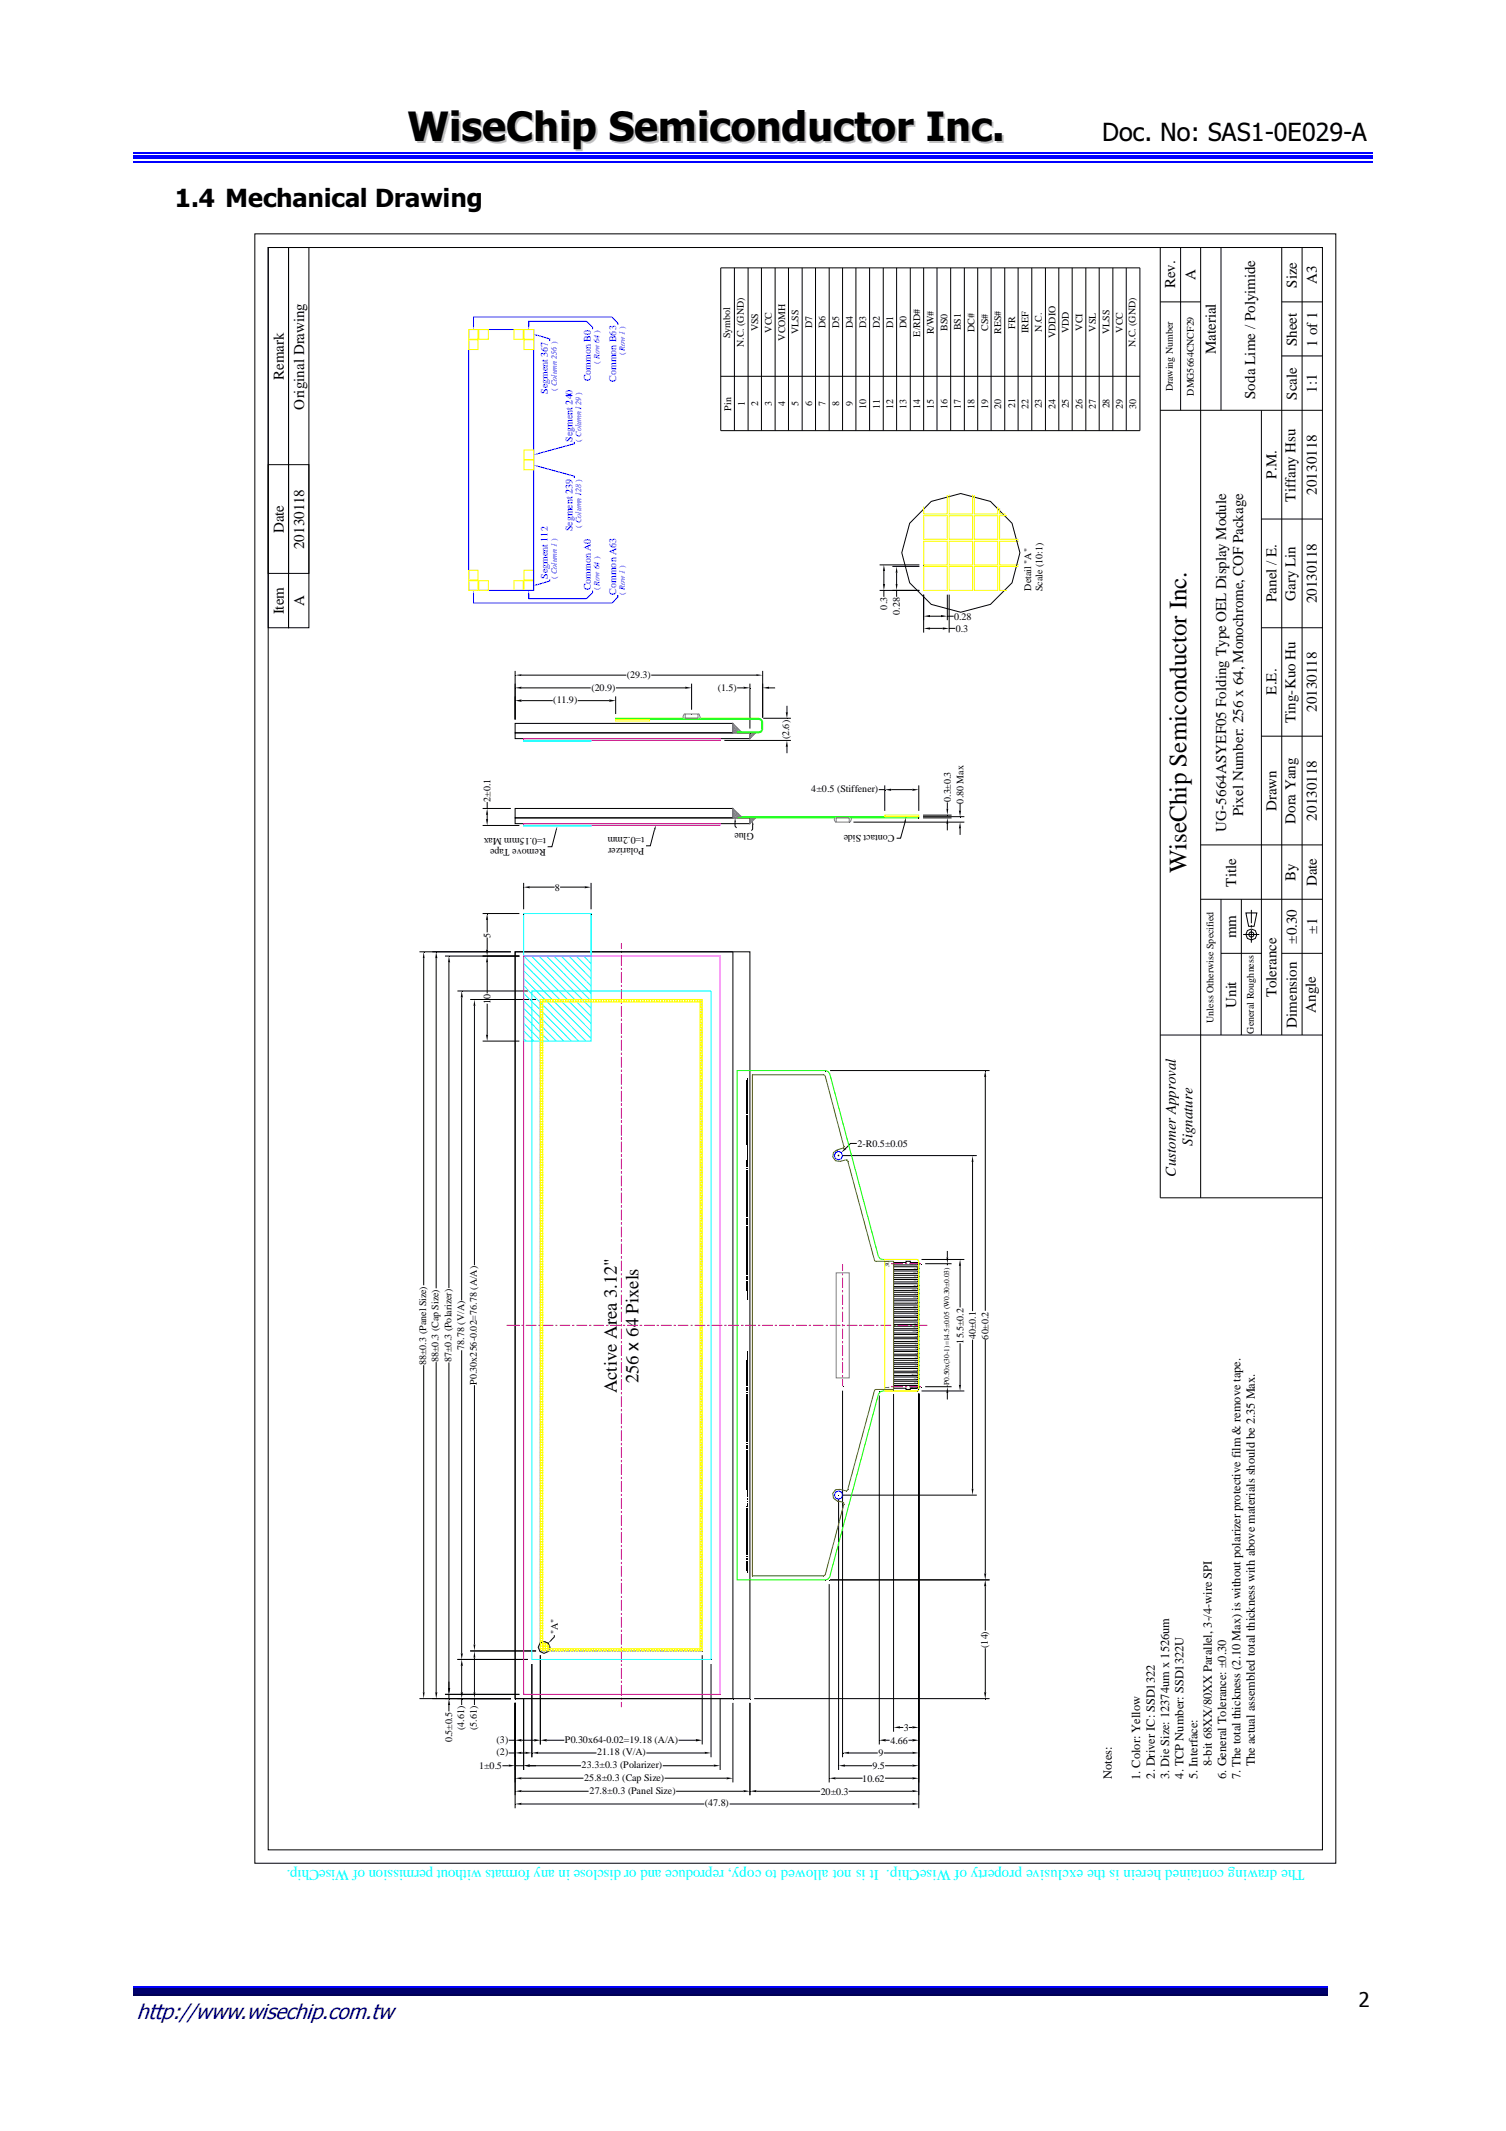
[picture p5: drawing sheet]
<svg xmlns="http://www.w3.org/2000/svg" width="210mm" height="297mm" viewBox="0 0 210 297" stroke-linecap="round" stroke-linejoin="round" font-family="sans-serif">
<defs><g id="words">
<text font-size="5.6" fill="#c0c0c0" x="57.1" y="19.9">WiseChip Semiconductor Inc.</text>
<g font-size="3.5">
<text x="153.6" y="19.7">Doc. No: SAS1-0E029-A</text>
<text x="24.4" y="28.9">1.4 Mechanical Drawing</text>
<text x="165.4" y="121.8" transform="rotate(-90 165.4 121.8)">WiseChip Semiconductor Inc.</text>
</g>
<text font-size="2.8" fill="#000080" x="19.1" y="281.4">http://www.wisechip.com.tw</text>
<text font-size="2.8" x="189.4" y="279.7">2</text>
<g font-size="2.6">
<text x="86" y="194.2" transform="rotate(-90 86 194.2)">Active Area 3.12&quot;</text>
<text x="89" y="192.8" transform="rotate(-90 89 192.8)">256 x 64 Pixels</text>
</g>
<g font-size="2.1">
<text x="163.8" y="40.2" transform="rotate(-90 163.8 40.2)">Rev.</text>
<text x="166.6" y="39.1" transform="rotate(-90 166.6 39.1)">A</text>
<text x="180.8" y="40.1" transform="rotate(-90 180.8 40.1)">Size</text>
<text x="183.6" y="39.5" transform="rotate(-90 183.6 39.5)">A3</text>
<text x="39.5" y="53" transform="rotate(-90 39.5 53)">Remark</text>
<text x="169.5" y="49.4" transform="rotate(-90 169.5 49.4)">Material</text>
<text x="180.8" y="48.3" transform="rotate(-90 180.8 48.3)">Sheet</text>
<text x="183.6" y="48.3" transform="rotate(-90 183.6 48.3)">1 of 1</text>
<text x="42.4" y="57.1" transform="rotate(-90 42.4 57.1)">Original Drawing</text>
<text x="174.9" y="55.6" transform="rotate(-90 174.9 55.6)">Soda Lime / Polyimide</text>
<text x="180.8" y="55.8" transform="rotate(-90 180.8 55.8)">Scale</text>
<text x="183.6" y="54.8" transform="rotate(-90 183.6 54.8)">1:1</text>
<text x="177.9" y="66.8" transform="rotate(-90 177.9 66.8)">P.M.</text>
<text x="180.6" y="69.9" transform="rotate(-90 180.6 69.9)">Tiffany Hsu</text>
<text x="183.6" y="69" transform="rotate(-90 183.6 69)">20130118</text>
<text x="39.5" y="74.3" transform="rotate(-90 39.5 74.3)">Date</text>
<text x="42.4" y="76.5" transform="rotate(-90 42.4 76.5)">20130118</text>
<text x="177.9" y="83.9" transform="rotate(-90 177.9 83.9)">Panel / E.</text>
<text x="180.6" y="83.8" transform="rotate(-90 180.6 83.8)">Gary Lin</text>
<text x="39.5" y="85.6" transform="rotate(-90 39.5 85.6)">Item</text>
<text x="42.4" y="84.5" transform="rotate(-90 42.4 84.5)">A</text>
<text x="183.6" y="84.1" transform="rotate(-90 183.6 84.1)">20130118</text>
<text x="177.9" y="96.8" transform="rotate(-90 177.9 96.8)">E.E.</text>
<text x="180.6" y="100.8" transform="rotate(-90 180.6 100.8)">Ting-Kuo Hu</text>
<text x="183.6" y="99.2" transform="rotate(-90 183.6 99.2)">20130118</text>
<text x="173.3" y="113.8" transform="rotate(-90 173.3 113.8)">Pixel Number: 256 x 64, Monochrome, COF Package</text>
<text x="177.9" y="113.1" transform="rotate(-90 177.9 113.1)">Drawn</text>
<text x="170.9" y="115.9" transform="rotate(-90 170.9 115.9)">UG-5664ASYEF05 Folding Type OEL Display Module</text>
<text x="180.6" y="114.9" transform="rotate(-90 180.6 114.9)">Dora Yang</text>
<text x="183.6" y="114.4" transform="rotate(-90 183.6 114.4)">20130118</text>
<text x="172.3" y="123.6" transform="rotate(-90 172.3 123.6)">Title</text>
<text x="180.6" y="122.8" transform="rotate(-90 180.6 122.8)">By</text>
<text x="183.6" y="123.5" transform="rotate(-90 183.6 123.5)">Date</text>
<text x="172.3" y="130.8" transform="rotate(-90 172.3 130.8)">mm</text>
<text x="180.8" y="131.5" transform="rotate(-90 180.8 131.5)">±0.30</text>
<text x="183.6" y="130.1" transform="rotate(-90 183.6 130.1)">±1</text>
<text x="172.3" y="140.5" transform="rotate(-90 172.3 140.5)">Unit</text>
<text x="177.9" y="139" transform="rotate(-90 177.9 139)">Tolerance</text>
<text x="180.8" y="143.3" transform="rotate(-90 180.8 143.3)">Dimension</text>
<text x="183.4" y="141.2" transform="rotate(-90 183.4 141.2)">Angle</text>
<text x="166.2" y="159.7" transform="rotate(-90 166.2 159.7)">Signature</text>
<text x="163.9" y="164" transform="rotate(-90 163.9 164)">Customer Approval</text>
</g>
<text font-size="2.1" fill="#0ff" x="181.8" y="260.7" transform="rotate(-180 181.8 260.7)">The drawing contained herein is the exclusive property of WiseChip. It is not allowed to copy, reproduce and or disclose in any formats without permission of WiseChip.</text>
<g font-size="1.7">
<text x="155" y="247.9" transform="rotate(-90 155 247.9)">Notes:</text>
<text x="158.9" y="248.1" transform="rotate(-90 158.9 248.1)">1. Color: Yellow</text>
<text x="161" y="247.9" transform="rotate(-90 161 247.9)">2. Driver IC: SSD1322</text>
<text x="162.9" y="248" transform="rotate(-90 162.9 248)">3. Die Size: 12374um x 1526um</text>
<text x="164.9" y="247.9" transform="rotate(-90 164.9 247.9)">4. TCP Number: SSD1322U</text>
<text x="166.9" y="248" transform="rotate(-90 166.9 248)">5. Interface:</text>
<text x="168.9" y="246.2" transform="rotate(-90 168.9 246.2)">8-bit 68XX/80XX Parallel, 3-/4-wire SPI</text>
<text x="170.9" y="248" transform="rotate(-90 170.9 248)">6. General Tolerance: ±0.30</text>
<text x="172.9" y="248" transform="rotate(-90 172.9 248)">7. The total thickness (2.10 Max) is without polarizer protective film &amp; remove tape.</text>
<text x="174.9" y="246.2" transform="rotate(-90 174.9 246.2)">The actual assembled total thickness with above materials should be 2.35 Max.</text>
</g>
<g font-size="1.4">
<text x="101.8" y="47.1" transform="rotate(-90 101.8 47.1)">Symbol</text>
<text x="105.7" y="46.2" transform="rotate(-90 105.7 46.2)">VSS</text>
<text x="107.6" y="46.4" transform="rotate(-90 107.6 46.4)">VCC</text>
<text x="109.4" y="47.5" transform="rotate(-90 109.4 47.5)">VCOMH</text>
<text x="111.3" y="46.6" transform="rotate(-90 111.3 46.6)">VLSS</text>
<text x="113.2" y="45.8" transform="rotate(-90 113.2 45.8)">D7</text>
<text x="115.1" y="45.8" transform="rotate(-90 115.1 45.8)">D6</text>
<text x="117" y="45.8" transform="rotate(-90 117 45.8)">D5</text>
<text x="118.9" y="45.8" transform="rotate(-90 118.9 45.8)">D4</text>
<text x="120.7" y="45.8" transform="rotate(-90 120.7 45.8)">D3</text>
<text x="122.6" y="45.8" transform="rotate(-90 122.6 45.8)">D2</text>
<text x="124.5" y="45.7" transform="rotate(-90 124.5 45.7)">D1</text>
<text x="126.4" y="45.8" transform="rotate(-90 126.4 45.8)">D0</text>
<text x="128.3" y="46.9" transform="rotate(-90 128.3 46.9)">E/RD#</text>
<text x="130.2" y="46.6" transform="rotate(-90 130.2 46.6)">R/W#</text>
<text x="132" y="46.1" transform="rotate(-90 132 46.1)">BS0</text>
<text x="133.9" y="46.1" transform="rotate(-90 133.9 46.1)">BS1</text>
<text x="135.8" y="46.2" transform="rotate(-90 135.8 46.2)">DC#</text>
<text x="137.7" y="46.1" transform="rotate(-90 137.7 46.1)">CS#</text>
<text x="139.5" y="46.6" transform="rotate(-90 139.5 46.6)">RES#</text>
<text x="141.5" y="45.8" transform="rotate(-90 141.5 45.8)">FR</text>
<text x="143.3" y="46.4" transform="rotate(-90 143.3 46.4)">IREF</text>
<text x="145.2" y="46.2" transform="rotate(-90 145.2 46.2)">N.C.</text>
<text x="147.1" y="47.2" transform="rotate(-90 147.1 47.2)">VDDIO</text>
<text x="149" y="46.4" transform="rotate(-90 149 46.4)">VDD</text>
<text x="150.9" y="46.1" transform="rotate(-90 150.9 46.1)">VCI</text>
<text x="152.7" y="46.2" transform="rotate(-90 152.7 46.2)">VSL</text>
<text x="154.6" y="46.6" transform="rotate(-90 154.6 46.6)">VLSS</text>
<text x="156.5" y="46.4" transform="rotate(-90 156.5 46.4)">VCC</text>
<text x="103.7" y="48.4" transform="rotate(-90 103.7 48.4)">N.C. (GND)</text>
<text x="158.3" y="48.4" transform="rotate(-90 158.3 48.4)">N.C. (GND)</text>
<text x="101.9" y="57.2" transform="rotate(-90 101.9 57.2)">Pin</text>
<text x="103.8" y="56.6" transform="rotate(-90 103.8 56.6)">1</text>
<text x="105.7" y="56.6" transform="rotate(-90 105.7 56.6)">2</text>
<text x="107.6" y="56.6" transform="rotate(-90 107.6 56.6)">3</text>
<text x="109.4" y="56.6" transform="rotate(-90 109.4 56.6)">4</text>
<text x="111.3" y="56.6" transform="rotate(-90 111.3 56.6)">5</text>
<text x="113.2" y="56.6" transform="rotate(-90 113.2 56.6)">6</text>
<text x="115.1" y="56.6" transform="rotate(-90 115.1 56.6)">7</text>
<text x="117" y="56.6" transform="rotate(-90 117 56.6)">8</text>
<text x="118.9" y="56.6" transform="rotate(-90 118.9 56.6)">9</text>
<text x="120.7" y="57" transform="rotate(-90 120.7 57)">10</text>
<text x="122.6" y="57" transform="rotate(-90 122.6 57)">11</text>
<text x="124.5" y="57" transform="rotate(-90 124.5 57)">12</text>
<text x="126.4" y="57" transform="rotate(-90 126.4 57)">13</text>
<text x="128.3" y="57" transform="rotate(-90 128.3 57)">14</text>
<text x="130.1" y="57" transform="rotate(-90 130.1 57)">15</text>
<text x="132" y="57" transform="rotate(-90 132 57)">16</text>
<text x="133.9" y="57" transform="rotate(-90 133.9 57)">17</text>
<text x="135.8" y="57" transform="rotate(-90 135.8 57)">18</text>
<text x="137.7" y="57" transform="rotate(-90 137.7 57)">19</text>
<text x="139.5" y="57" transform="rotate(-90 139.5 57)">20</text>
<text x="141.5" y="56.9" transform="rotate(-90 141.5 56.9)">21</text>
<text x="143.3" y="57" transform="rotate(-90 143.3 57)">22</text>
<text x="145.2" y="56.9" transform="rotate(-90 145.2 56.9)">23</text>
<text x="147.1" y="57" transform="rotate(-90 147.1 57)">24</text>
<text x="149" y="56.9" transform="rotate(-90 149 56.9)">25</text>
<text x="150.9" y="57" transform="rotate(-90 150.9 57)">26</text>
<text x="152.7" y="57" transform="rotate(-90 152.7 57)">27</text>
<text x="154.6" y="56.9" transform="rotate(-90 154.6 56.9)">28</text>
<text x="156.5" y="57" transform="rotate(-90 156.5 57)">29</text>
<text x="158.4" y="57" transform="rotate(-90 158.4 57)">30</text>
<text x="163.4" y="54.6" transform="rotate(-90 163.4 54.6)">Drawing Number</text>
<text x="166.4" y="55.2" transform="rotate(-90 166.4 55.2)">DMG5664CNCF29</text>
<text x="143.7" y="82.3" transform="rotate(-90 143.7 82.3)">Detail &quot;A&quot;</text>
<text x="145.3" y="82.4" transform="rotate(-90 145.3 82.4)">Scale (10:1)</text>
<text x="123.7" y="85" transform="rotate(-90 123.7 85)">0.3</text>
<text x="125.4" y="85.7" transform="rotate(-90 125.4 85.7)">0.28</text>
<text x="133" y="86.4">0.28</text>
<text x="133.2" y="88.1">0.3</text>
<text x="87.4" y="94.4">(29.3)</text>
<text x="77.1" y="98">(11.9)</text>
<text x="82.4" y="96.3">(20.9)</text>
<text x="100" y="96.3">(1.5)</text>
<text x="110" y="103" transform="rotate(-90 110 103)">(2.6)</text>
<text x="68.4" y="111.8" transform="rotate(-90 68.4 111.8)">2±0.1</text>
<text x="113.1" y="110.4">4±0.5 (Stiffener)</text>
<text x="132.5" y="111.8" transform="rotate(-90 132.5 111.8)">0.3±0.3</text>
<text x="134.3" y="112" transform="rotate(-90 134.3 112)">0.80 Max</text>
<text x="76.1" y="118.4" transform="rotate(-180 76.1 118.4)">Remove Tape</text>
<text x="76.1" y="116.8" transform="rotate(-180 76.1 116.8)">t=0.15mm Max</text>
<text x="89.8" y="118.2" transform="rotate(-180 89.8 118.2)">Polarizer</text>
<text x="89.8" y="116.7" transform="rotate(-180 89.8 116.7)">t=0.2mm</text>
<text x="105.1" y="116.1" transform="rotate(-180 105.1 116.1)">Glue</text>
<text x="124.7" y="116.4" transform="rotate(-180 124.7 116.4)">Contact Side</text>
<text x="77.3" y="124.2">8</text>
<text x="68.4" y="130.7" transform="rotate(-90 68.4 130.7)">5</text>
<text x="68.4" y="140" transform="rotate(-90 68.4 140)">10</text>
<text x="169.1" y="142.6" transform="rotate(-90 169.1 142.6)">Unless Otherwise Specified</text>
<text x="174.8" y="144.1" transform="rotate(-90 174.8 144.1)">General Roughness</text>
<text x="119.5" y="159.9">2-R0.5±0.05</text>
<text x="59.4" y="190.3" transform="rotate(-90 59.4 190.3)">88±0.3 (Panel Size)</text>
<text x="61.1" y="189.9" transform="rotate(-90 61.1 189.9)">88±0.3 (Cap Size)</text>
<text x="62.9" y="189.9" transform="rotate(-90 62.9 189.9)">87±0.3 (Polarizer)</text>
<text x="64.7" y="188.2" transform="rotate(-90 64.7 188.2)">78.78 (V/A)</text>
<text x="134.3" y="187.3" transform="rotate(-90 134.3 187.3)">15.5±0.2</text>
<text x="136" y="186.6" transform="rotate(-90 136 186.6)">40±0.1</text>
<text x="137.8" y="186.7" transform="rotate(-90 137.8 186.7)">60±0.2</text>
<text x="66.5" y="193" transform="rotate(-90 66.5 193)">P0.30x256-0.02=76.78 (A/A)</text>
<text x="77.8" y="227.8" transform="rotate(-90 77.8 227.8)">&quot;A&quot;</text>
<text x="137.7" y="229.7" transform="rotate(-90 137.7 229.7)">(14)</text>
<text x="63" y="242.9" transform="rotate(-90 63 242.9)">0.5±0.5</text>
<text x="64.7" y="241.2" transform="rotate(-90 64.7 241.2)">(4.61)</text>
<text x="66.5" y="241.2" transform="rotate(-90 66.5 241.2)">(5.61)</text>
<text x="69.2" y="244.7">(2)</text>
<text x="69.2" y="243">(3)</text>
<text x="78.7" y="243">P0.30x64-0.02=19.18 (A/A)</text>
<text x="83.2" y="244.7">21.18 (V/A)</text>
<text x="122.4" y="244.8">9</text>
<text x="124.1" y="243.1">4.66</text>
<text x="126" y="241.3">3</text>
<text x="66.8" y="246.6">1±0.5</text>
<text x="81.1" y="246.5">23.3±0.3 (Polarizer)</text>
<text x="81.4" y="248.2">25.8±0.3 (Cap Size)</text>
<text x="82.2" y="250">27.8±0.3 (Panel Size)</text>
<text x="98.3" y="251.8">(47.8)</text>
<text x="114.4" y="250.1">20±0.3</text>
<text x="120.2" y="248.4">10.62</text>
<text x="121.6" y="246.6">9.5</text>
</g>
<g font-size="1.4" fill="#00f">
<text x="82.3" y="53.2" transform="rotate(-90 82.3 53.2)">Common B0</text>
<text x="85.9" y="53.2" transform="rotate(-90 85.9 53.2)">Common B63</text>
<text x="76.4" y="54.9" transform="rotate(-90 76.4 54.9)">Segment 367</text>
<text x="79.8" y="61.6" transform="rotate(-90 79.8 61.6)">Segment 240</text>
<text x="79.8" y="74.1" transform="rotate(-90 79.8 74.1)">Segment 239</text>
<text x="76.4" y="80.7" transform="rotate(-90 76.4 80.7)">Segment 112</text>
<text x="82.3" y="82.3" transform="rotate(-90 82.3 82.3)">Common A0</text>
<text x="85.9" y="82.9" transform="rotate(-90 85.9 82.9)">Common A63</text>
</g>
<g font-size="1.1" fill="#00f">
<text x="83.6" y="50.7" transform="rotate(-90 83.6 50.7)">( Row 64 )</text>
<text x="87.1" y="49.5" transform="rotate(-90 87.1 49.5)">( Row 1 )</text>
<text x="77.6" y="54.4" transform="rotate(-90 77.6 54.4)">( Column 256 )</text>
<text x="81" y="61.6" transform="rotate(-90 81 61.6)">( Column 129 )</text>
<text x="81" y="73.5" transform="rotate(-90 81 73.5)">( Column 128 )</text>
<text x="77.6" y="80.6" transform="rotate(-90 77.6 80.6)">( Column 1 )</text>
<text x="83.6" y="82.3" transform="rotate(-90 83.6 82.3)">( Row 64 )</text>
<text x="87.1" y="82.9" transform="rotate(-90 87.1 82.9)">( Row 1 )</text>
</g>
<text font-size="1" x="132.3" y="193" transform="rotate(-90 132.3 193)">P0.50x(30-1)=14.5±0.05 (W0.30±0.03)</text>
<g font-size=".9">
<text x="124" y="176.6" transform="rotate(-90 124 176.6)">30</text>
<text x="124" y="193.5" transform="rotate(-90 124 193.5)">1</text>
</g>
</g></defs>
<path d="M18.6 22.6h172.8" fill="none" stroke="#00f" stroke-width=".25"/>
<path d="M18.6 21.7h172.8v.5h-172.8z" fill="#00f"/>
<path d="M18.6 21.3h172.8M18.6 277h166.4" fill="none" stroke="#00f" stroke-width=".25"/>
<path d="M18.6 277.2h166.4v.7h-166.4z" fill="#00006b"/>
<path d="M18.6 278h166.4" fill="none" stroke="#005" stroke-width=".25"/>
<g fill="none" stroke="#000" stroke-width=".14">
<path d="M35.5 32.6h150.7v227.1h-150.7zM37.4 34.5h146.9v223.4h-146.9zM161.7 34.5v132.5h22.6M164.5 34.5v22.7M167.3 34.5v132.5M170.2 34.5v22.7M178.6 34.5v109.8M181.5 34.5v109.8M161.7 57.2h22.6M161.7 42.1h5.6M175.8 57.2v87.1M178.6 49.6h5.7"/>
<path d="M178.6 42.1h5.7M122.6 78.7h5.5M123.2 79.6v1.8M124.4 79h3.7M125 79.8v1.6M122.6 82.3h5.5M123.2 82.3v.9M125 82.3v.9M128.7 82.9v5.3M129.6 85.9h1.5M129.6 87.6h1.8M132 82.9v3.5"/>
<path d="M132 85.9h.9M132.3 82.9v5.3M132.3 87.6h.8M175.8 87.5h8.5M67.3 115.1h5.1M67.3 112.7h3.9M67.9 111.8v.9M67.9 113.6v.6M71.8 114h32.7v.8h-32.7zM71.8 112.7h30.4v1.3h-30.4zM71.8 102.2h32.7v.8h-32.7zM167.3 117.8h17"/>
<path d="M175.8 102.6h8.5M167.3 125.3h17M170.2 125.3v19M170.2 132.9h5.6M173 125.3v19M173.3 130.3h2.2M173.7 127.3h1.5l-.4 1.8h-.8zM174.4 126.8v1.9M174.4 128.9v.4M174.4 129.6v1.8M178.6 132.9h5.7M161.7 144.3h22.6"/>
<path d="M117.4 193.8v51.1M124.5 194.3v47.1M128.1 194.3v55.9M116.9 209v37.7M71.8 237.4v12.8M77.3 227.9v.3l-.5 .4M102.2 237.4v11.1M104.5 237.4v12.8M115.6 220.8v27.7M72.7 249.7h9.3M72.7 247.9h8.6M92.6 247.9h8.7"/>
<path d="M94.2 249.7h9.4M105.4 249.7h8.9M116.5 247.9h3.7M117.8 246.1h3.7M118.3 249.7h8.9M118.3 244.3h4M123.2 244.3h4M123.4 247.9h3.8M123.4 246.1h3.8M125.4 240.8h.5M126.7 240.8h.5"/>
<circle cx="174.4" cy="130.3" r=".77"/>
<circle cx="174.4" cy="130.3" r=".37"/>
</g>
<g fill="#000">
<path d="M123.2 78.7l.2 .9h-.3zM125 79l.1 .8h-.3zM123.1 81.4h.3l-.2 .9zM124.8 81.4h.3l-.1 .9zM128.7 85.9l.9-.2v.3zM128.7 87.6l.9-.1v.3zM131.1 85.7l.9 .2-.9 .1zM131.4 87.5l.9 .1-.9 .2zM67.7 114.2h.3l-.1 .9zM67.9 112.7l.1 .9h-.3zM76.8 228.6l.1 .1-.5 .3zM71.8 249.7l.9-.2v.3z"/>
<path d="M71.8 247.9l.9-.2v.3zM101.3 247.7l.9 .2-.9 .1zM103.6 249.5l.9 .2-.9 .1zM104.5 249.7l.9-.2v.3zM115.6 247.9l.9-.2v.3zM116.9 246.1l.9-.1v.3zM117.4 244.3l.9-.1v.3zM124.5 240.8l.9-.2v.3zM127.2 244.2l.9 .1-.9 .2zM127.2 249.5l.9 .2-.9 .1zM127.2 247.7l.9 .2-.9 .1zM127.2 246l.9 .1-.9 .2z"/>
<path d="M127.2 240.6l.9 .2-.9 .1z"/>
</g>
<path d="M75.3 139.3h22.6v90.8h-22.6z" fill="none" stroke="#00f" stroke-width=".14"/>
<path d="M73 114.8h27.4v.3h-27.4z" fill="none" stroke="#f0f" stroke-width=".14"/>
<g fill="none" stroke="#f00" stroke-width=".14">
<path d="M86.6 131.5v.7M86.6 132.5v.3M86.6 133.1v1.5M86.6 134.9v.3M86.6 135.5v1.5M86.6 137.3v.2M86.6 137.9v1.5M86.6 139.6v.3M86.6 140.3v1.4M86.6 142v.3M86.6 142.6v1.5M86.6 144.4v.3"/>
<path d="M86.6 144.9v1.5M86.6 146.7v.3M86.6 147.3v1.5M86.6 149.1v.3M86.6 149.7v1.5M86.6 151.5v.3M86.6 152.1v1.4M86.6 153.8v.3M86.6 154.4v1.5M86.6 156.2v.3M86.6 156.8v1.5M86.6 158.5v.4"/>
<path d="M86.6 159.1v1.5M86.6 160.9v.3M86.6 161.5v1.5M86.6 163.3v.3M86.6 163.9v1.5M86.6 165.7v.2M86.6 166.2v1.5M86.6 168v.3M86.6 168.6v1.5M86.6 170.4v.3M86.6 171v1.5M86.6 172.8v.3"/>
<path d="M86.6 173.4v1.4M86.6 175.1v.3M86.6 175.7v1.5M86.6 177.5v.3M86.6 178.1v1.4M86.6 179.9v.2M86.6 180.5v1.4M86.6 182.2v.3M86.6 182.8v1.5M86.6 184.6v.3M86.6 185.2v1.4M86.6 186.9v.3"/>
<path d="M86.6 187.5v1.5M86.6 189.3v.3M86.6 189.9v1.5M86.6 191.7v.3M86.6 192.3v1.5M86.6 194.1v.3M86.6 194.6v1.5M86.6 196.4v.3M86.6 197v1.5M86.6 198.8v.3M86.6 199.4v1.5M86.6 201.1v.4"/>
<path d="M86.6 201.7v1.5M86.6 203.5v.3M86.6 204.1v1.5M86.6 205.9v.3M86.6 206.5v1.4M86.6 208.2v.3M86.6 208.8v1.5M86.6 210.6v.3M86.6 211.2v1.5M86.6 213v.3M86.6 213.6v1.5M86.6 215.3v.3"/>
<path d="M86.6 215.9v1.5M86.6 217.7v.3M86.6 218.3v1.5M86.6 220.1v.2M86.6 220.6v1.5M86.6 222.5v.2M86.6 223v1.5M86.6 224.8v.3M86.6 225.4v1.5M86.6 227.2v.3M86.6 227.8v1.4M86.6 229.5v.3"/>
<path d="M86.6 230.1v1.5M86.6 231.9v.3M86.6 232.5v1.5M86.6 234.3v.3M86.6 234.9v1.4M86.6 236.6v.3M86.6 237.2v.8"/>
</g>
<path d="M104.5 102.2h.8l-.8 .8zM104.5 114h.8l-.8 .8zM104.5 102.7l.2 .1M104.5 102.5l.2 .2M104.7 102.3l.1-.1 .3 .2M104.7 102.7l-.1 .3M104.8 102.4l-.2 .3M105 102.5l-.4-.3-.1 .1 .4 .4M105 102.2l.2 .1M105.1 102.2h-.1M105.2 102.3l-.3 .2M105.2 102.2h.1" fill="none" stroke="#808080" stroke-width=".14"/>
<path d="M102.2 112.7l1.1 1.1h-.6v.2h-.5zM104.5 114.5l.2 .2M104.5 114.3l.2 .3M104.7 114.2l.1-.2 .3 .3M104.7 114.5l-.1 .3M104.8 114.2l-.2 .3M105 114.3l-.4-.3-.1 .1 .4 .4M105 114l.2 .1M105.1 114h-.1M105.2 114.1l-.3 .2M105.2 114h.1" fill="none" stroke="#808080" stroke-width=".14"/>
<g fill="none" stroke="#000" stroke-width=".14">
<path d="M175.8 72.3h8.5M71.8 93.5v6.8M72.7 95.9h9.6M72.7 97.7h4.3M72.7 94.1h14.6M80.5 97.7h4.4M85.8 97.1v2.4M85.9 95.9h9.6M90.8 94.1h14.6M96.4 95.3v3.6M106.3 93.5v6.5M109.7 98.4v.9"/>
<path d="M101 103.2h9.2M106.4 100.1h3.8M109.7 104.1v.9M119 114.6h15.4M122.5 110.1h.8M123.3 109.5v3.5M124.2 110.1h3M128.1 109.5v3.5M128.7 113.8h5.7M128.7 114h3.9M128.7 113.6h3.9M132 111.8v.9"/>
<path d="M132 114.9v.8M133.8 112.1v.9M133.8 115.5v.9M58.5 132.7h12.7M59.1 133.6v45.6M60.8 133.6v46M62 133.3h10.4M62.6 134.2v45.3M63.8 138.1h9.8M64.3 139v42.3M65.5 139.3h9.2M67.3 127.3h5.1"/>
<path d="M67.9 128.2v1.8M67.9 130.7v1.7M67.9 134.2v4.3M67.9 139.9v4.3M71.8 132.7h32.7v104.1h-32.7zM71.8 132.7h30.4v104.1h-30.4zM73 123.1v3.6M73.8 123.7h3.5M78.1 123.7h3.4M82.4 123.1v3.6M66.1 140.2v36.2M67.3 145.1h5.1"/>
<path d="M115.7 149.2h22.2M119.4 159.4h-.9l-.6 .6M137.3 150.1v32.6M116.8 161.1h.2M116.9 161v.2M117.4 161.1h18.7M128.4 175.6h6M128.9 176.1h3.7M132 174.4v.9M132 176.1v.3M133.8 176.4v5.8M135.6 162v20.8"/>
<path d="M59.1 190.3v45.6M60.8 189.9v46M62.6 189.9v45.4M64.3 188.2v42.3M66.1 193.1v36.1M122.6 194.5v48.7M124.5 192.5h3.3l.3 .1v.2l-.3 .1h-3.3zM127.9 192.6h.1M128.1 194.3v48.9M128.4 193.9h6M128.9 193.3h3.7M132 193.1v.2"/>
<path d="M132 194.2v.9M133.8 187.2v5.8M135.6 186.7v20.8M137.3 186.7v32.6M117.4 208.4h18.7M58.5 236.8h12.7M62 236.2h10.4M62.6 236.2v.6M62.6 237.7v.8M63.8 231.3h9.8M64.3 232.2v3.7M64.3 236.8v.9"/>
<path d="M65.5 230.1h9.2M66.1 231.1v4.8M66.1 236.8v.9M71.8 237.4v9.3M73 236.8v9.9M74.1 231.9v13M75.3 230.7v12.5M97.9 230.7v12.5M99.1 231.9v13M100.4 236.8v9.9M105.1 236.8h32.8M115.7 220.2h22.2"/>
<path d="M137.3 221.1v6.2M137.3 229.7v6.2M70 246.1h.9M70.9 242.6h.9M70.9 244.3h.9M71.8 246.1h1.2M72.7 242.6h1.8M72.7 244.3h.5M73.8 246.1h7.2M75 244.3h8.1M76.2 242.6h2.5M90.1 244.3h8.1"/>
<path d="M92.4 246.1h7.1M94.6 242.6h2.4M123.4 242.6h.6M126.6 242.6h.6"/>
<circle cx="133.9" cy="77.1" r="8.3"/>
<circle cx="75.8" cy="229.6" r=".82"/>
</g>
<g fill="#000">
<path d="M71.8 95.9l.9-.2v.3zM71.8 97.7l.9-.2v.3zM71.8 94.1l.9-.1v.2zM84.9 97.5l.9 .2-.9 .1zM95.5 95.7l.9 .2-.9 .1zM105.4 94l.9 .1-.9 .1zM109.5 99.3h.3l-.1 .8zM109.7 103.2l.1 .9h-.3zM123.3 110.1l.9-.2v.3zM127.2 109.9l.9 .2-.9 .1zM132 114l.2 .9h-.3zM131.9 112.7h.3l-.2 .9z"/>
<path d="M133.8 114.6l.1 .9h-.3zM133.6 113h.3l-.1 .8zM59.1 132.7l.1 .9h-.3zM60.8 132.7l.2 .9h-.3zM62.6 133.3l.1 .9h-.3zM64.3 138.1l.2 .9h-.3zM67.7 132.4h.3l-.1 .9zM67.9 127.3l.1 .9h-.3zM67.9 133.3l.1 .9h-.3zM73 123.7l.8-.2v.3zM81.5 123.5l.9 .2-.9 .1zM66.1 139.3l.2 .9h-.3z"/>
<path d="M67.7 144.2h.3l-.1 .9zM117.8 159.9l.2 .2-.7 .6zM137.3 149.2l.2 .9h-.3zM131.9 175.3h.3l-.2 .8zM133.8 175.6l.1 .8h-.3zM135.6 161.1l.1 .9h-.3zM132 193.3l.2 .9h-.3zM133.6 193h.3l-.1 .9zM135.4 207.5h.3l-.1 .9zM137.2 219.3h.3l-.2 .9zM58.9 235.9h.3l-.1 .9zM60.7 235.9h.3l-.2 .9z"/>
<path d="M62.4 235.3h.3l-.1 .9zM62.6 236.8l.1 .9h-.3zM64.2 230.5h.3l-.2 .8zM64.3 231.3l.2 .9h-.3zM64.2 235.9h.3l-.2 .9zM66 229.2h.3l-.2 .9zM66.1 230.1l.2 1h-.3zM66 235.9h.3l-.2 .9zM137.3 220.2l.2 .9h-.3zM137.2 235.9h.3l-.2 .9zM70.9 246l.9 .1-.9 .2zM71.8 244.3l.9-.1v.3z"/>
<path d="M71.8 242.6l.9-.2v.3zM73.2 244.2l.9 .1-.9 .2zM73 246.1l.8-.1v.3zM74.5 242.4l.8 .2-.8 .1zM74.1 244.3l.9-.1v.3zM75.3 242.6l.9-.2v.3zM97 242.4l.9 .2-.9 .1zM98.2 244.2l.9 .1-.9 .2zM99.5 246l.9 .1-.9 .2zM122.6 242.6l.8-.2v.3zM127.2 242.4l.9 .2-.9 .1z"/>
<path d="M104.1 150.5h.1z" fill-rule="evenodd"/>
<path d="M104.1 150.3h.1z" fill-rule="evenodd"/>
<path d="M104.1 161.1h.1z" fill-rule="evenodd"/>
<path d="M104.1 160.9l.1 .1z" fill-rule="evenodd"/>
<path d="M104.1 160.8h.1z" fill-rule="evenodd"/>
<path d="M104.1 161.7h.1z" fill-rule="evenodd"/>
<path d="M104.1 161.5h.1z" fill-rule="evenodd"/>
<path d="M104.1 161.3l.1 .1z" fill-rule="evenodd"/>
<path d="M104.1 161.2h.1z" fill-rule="evenodd"/>
<path d="M104.1 189.4l.1 .1z" fill-rule="evenodd"/>
<path d="M104.1 189.3l.1 .1z" fill-rule="evenodd"/>
<path d="M104.1 189.2h.1z" fill-rule="evenodd"/>
<path d="M104.1 189l.1 .1z" fill-rule="evenodd"/>
<path d="M104.1 188.9h.1z" fill-rule="evenodd"/>
<path d="M104.1 188.8h.1z" fill-rule="evenodd"/>
<path d="M104.1 188.6h.1z" fill-rule="evenodd"/>
<path d="M104.1 188.5h.1z" fill-rule="evenodd"/>
<path d="M104.1 188.3l.1 .1z" fill-rule="evenodd"/>
<path d="M104.1 181.1h.1z" fill-rule="evenodd"/>
<path d="M104.1 180.9l.1 .1z" fill-rule="evenodd"/>
<path d="M104.1 180.8h.1z" fill-rule="evenodd"/>
<path d="M104.1 180.7h.1z" fill-rule="evenodd"/>
<path d="M104.1 180.6h.1z" fill-rule="evenodd"/>
<path d="M104.1 180.4h.1z" fill-rule="evenodd"/>
<path d="M104.1 180.2l.1 .1z" fill-rule="evenodd"/>
<path d="M104.1 180.1h.1z" fill-rule="evenodd"/>
<path d="M104.1 180h.1z" fill-rule="evenodd"/>
<path d="M104.1 219.1l.1 .1z" fill-rule="evenodd"/>
<path d="M104.1 219h.1z" fill-rule="evenodd"/>
<path d="M104.1 208.6l.1 .1z" fill-rule="evenodd"/>
<path d="M104.1 208.5h.1z" fill-rule="evenodd"/>
<path d="M104.1 208.3l.1 .1z" fill-rule="evenodd"/>
<path d="M104.1 208.2h.1z" fill-rule="evenodd"/>
<path d="M104.1 208.1h.1z" fill-rule="evenodd"/>
<path d="M104.1 207.9l.1 .1z" fill-rule="evenodd"/>
<path d="M104.1 207.8h.1z" fill-rule="evenodd"/>
</g>
<g fill="none" stroke="#0ff" stroke-width=".14">
<path d="M73 115.1h9.4h-9.4zM73 127.3h9.4v17.8h-9.4zM73 127.3h9.4v6h-9.4zM73 139.5l5.6 5.6M73 138.4l6.6 6.7M73 137.4l7.6 7.7M73 136.4l8.7 8.7M73 135.3l9.4 9.4M73 134.3l9.4 9.4M73 133.3l9.4 9.4M74.1 133.3l8.3 8.3M74.1 138.1h25v93.2h-25z"/>
<path d="M75.1 133.3l7.3 7.2M76.2 133.3l6.2 6.2M77.2 133.3l5.2 5.2M78.2 133.3l4.2 4.2M79.3 133.3l3.1 3.1M80.3 133.3l2.1 2M81.4 133.3l1 1M73 143.7l1.4 1.4M73 142.6l2.4 2.5M73 144.7l.4 .4M73 141.6l3.5 3.5M73 140.5l4.5 4.6"/>
</g>
<g fill="none" stroke="#ff0" stroke-width=".14">
<path d="M128.7 75.4h3.3v3.3h-3.3zM128.7 79h3.3v3.3h-3.3zM128.7 71.9h3.3v3.3h-3.3zM132 69v2.6h-3.3v-1M132.3 75.4h3.3v3.3h-3.3zM132.3 79h3.3v3.3h-3.3zM132.3 71.9h3.3v3.3h-3.3zM132.3 69v2.6h3.3v-2.6M135.8 75.4h3.3v3.3h-3.3zM135.8 79h3.3v3.3h-3.3zM135.8 71.9h3.3v3.3h-3.3zM135.8 69v2.6h3.3v-1"/>
<path d="M139.3 70.8v.8h.8M140.3 71.9h-1v3.3h2.6M141.9 79h-2.6v3.3h1M142 75.4h-2.7v3.3h2.7M123.3 113.6h4.8v.2h-4.8zM75.3 139.7h.3v.3h-.3zM75.3 139.3h.3v.4h-.3zM75.7 139.3h.3v.4h-.3zM76 139.3h.4v.4h-.4zM76.4 139.3h.3v.4h-.3zM76.7 139.3h.3v.4h-.3zM77.1 139.3h.3v.4h-.3z"/>
<path d="M77.5 139.3h.3v.4h-.3zM77.8 139.3h.3v.4h-.3zM78.1 139.3h.4v.4h-.4zM78.5 139.3h.3v.4h-.3zM78.9 139.3h.3v.4h-.3zM79.2 139.3h.3v.4h-.3zM79.5 139.3h.4v.4h-.4zM79.9 139.3h.4v.4h-.4zM80.3 139.3h.3v.4h-.3zM80.6 139.3h.3v.4h-.3zM81 139.3h.3v.4h-.3zM81.3 139.3h.4v.4h-.4z"/>
<path d="M81.7 139.3h.3v.4h-.3zM82 139.3h.4v.4h-.4zM82.4 139.3h.3v.4h-.3zM82.7 139.3h.4v.4h-.4zM83.1 139.3h.3v.4h-.3zM83.4 139.3h.4v.4h-.4zM83.8 139.3h.3v.4h-.3zM84.2 139.3h.3v.4h-.3zM84.5 139.3h.3v.4h-.3zM84.9 139.3h.3v.4h-.3zM85.2 139.3h.3v.4h-.3zM85.6 139.3h.3v.4h-.3z"/>
<path d="M85.9 139.3h.4v.4h-.4zM86.3 139.3h.3v.4h-.3zM86.6 139.3h.4v.4h-.4zM87 139.3h.3v.4h-.3zM87.3 139.3h.4v.4h-.4zM87.7 139.3h.3v.4h-.3zM88 139.3h.3v.4h-.3zM88.4 139.3h.3v.4h-.3zM88.8 139.3h.3v.4h-.3zM89.1 139.3h.3v.4h-.3zM89.5 139.3h.3v.4h-.3zM89.8 139.3h.3v.4h-.3z"/>
<path d="M90.1 139.3h.4v.4h-.4zM90.5 139.3h.3v.4h-.3zM90.8 139.3h.4v.4h-.4zM91.2 139.3h.3v.4h-.3zM91.6 139.3h.3v.4h-.3zM91.9 139.3h.3v.4h-.3zM92.3 139.3h.3v.4h-.3zM92.6 139.3h.4v.4h-.4zM93 139.3h.3v.4h-.3zM93.3 139.3h.4v.4h-.4zM93.7 139.3h.3v.4h-.3zM94 139.3h.4v.4h-.4z"/>
<path d="M94.4 139.3h.3v.4h-.3zM94.7 139.3h.4v.4h-.4zM95.1 139.3h.3v.4h-.3zM95.5 139.3h.3v.4h-.3zM95.8 139.3h.3v.4h-.3zM96.1 139.3h.4v.4h-.4zM96.5 139.3h.3v.4h-.3zM96.9 139.3h.3v.4h-.3zM97.2 139.3h.3v.4h-.3zM97.6 139.7h.3v.3h-.3zM97.6 139.3h.3v.4h-.3zM75.3 159.9h.3v.3h-.3z"/>
<path d="M75.3 159.6h.3v.3h-.3zM75.3 159.2h.3v.3h-.3zM75.3 158.8h.3v.4h-.3zM75.3 158.5h.3v.3h-.3zM75.3 158.2h.3v.3h-.3zM75.3 157.8h.3v.3h-.3zM75.3 157.4h.3v.3h-.3zM75.3 157.1h.3v.3h-.3zM75.3 156.7h.3v.4h-.3zM75.3 156.3h.3v.4h-.3zM75.3 156h.3v.3h-.3zM75.3 155.7h.3v.3h-.3z"/>
<path d="M75.3 155.3h.3v.3h-.3zM75.3 154.9h.3v.4h-.3zM75.3 154.6h.3v.3h-.3zM75.3 154.2h.3v.4h-.3zM75.3 153.9h.3v.3h-.3zM75.3 153.5h.3v.3h-.3zM75.3 153.2h.3v.3h-.3zM75.3 152.8h.3v.4h-.3zM75.3 152.4h.3v.4h-.3zM75.3 152.1h.3v.3h-.3zM75.3 151.8h.3v.3h-.3zM75.3 151.4h.3v.3h-.3z"/>
<path d="M75.3 151h.3v.3h-.3zM75.3 150.7h.3v.3h-.3zM75.3 150.3h.3v.4h-.3zM75.3 150h.3v.3h-.3zM75.3 149.6h.3v.3h-.3zM75.3 149.3h.3v.3h-.3zM75.3 148.9h.3v.3h-.3zM75.3 148.5h.3v.4h-.3zM75.3 148.2h.3v.3h-.3zM75.3 147.8h.3v.4h-.3zM75.3 147.5h.3v.3h-.3zM75.3 147.1h.3v.3h-.3z"/>
<path d="M75.3 146.8h.3v.3h-.3zM75.3 146.4h.3v.4h-.3zM75.3 146h.3v.4h-.3zM75.3 145.7h.3v.3h-.3zM75.3 145.4h.3v.3h-.3zM75.3 145h.3v.3h-.3zM75.3 144.7h.3v.3h-.3zM75.3 144.3h.3v.3h-.3zM75.3 143.9h.3v.4h-.3zM75.3 143.6h.3v.3h-.3zM75.3 143.2h.3v.4h-.3zM75.3 142.9h.3v.3h-.3z"/>
<path d="M75.3 142.5h.3v.4h-.3zM75.3 142.2h.3v.3h-.3zM75.3 141.8h.3v.3h-.3zM75.3 141.5h.3v.3h-.3zM75.3 141.1h.3v.3h-.3zM75.3 140.7h.3v.4h-.3zM75.3 140.4h.3v.3h-.3zM75.3 140h.3v.4h-.3zM97.6 159.9h.3v.3h-.3zM97.6 159.6h.3v.3h-.3zM97.6 159.2h.3v.3h-.3zM97.6 158.8h.3v.4h-.3z"/>
<path d="M97.6 158.5h.3v.3h-.3zM97.6 158.2h.3v.3h-.3zM97.6 157.8h.3v.3h-.3zM97.6 157.4h.3v.3h-.3zM97.6 157.1h.3v.3h-.3zM97.6 156.7h.3v.4h-.3zM97.6 156.3h.3v.4h-.3zM97.6 156h.3v.3h-.3zM97.6 155.7h.3v.3h-.3zM97.6 155.3h.3v.3h-.3zM97.6 154.9h.3v.4h-.3zM97.6 154.6h.3v.3h-.3z"/>
<path d="M97.6 154.2h.3v.4h-.3zM97.6 153.9h.3v.3h-.3zM97.6 153.5h.3v.3h-.3zM97.6 153.2h.3v.3h-.3zM97.6 152.8h.3v.4h-.3zM97.6 152.4h.3v.4h-.3zM97.6 152.1h.3v.3h-.3zM97.6 151.8h.3v.3h-.3zM97.6 151.4h.3v.3h-.3zM97.6 151h.3v.3h-.3zM97.6 150.7h.3v.3h-.3zM97.6 150.3h.3v.4h-.3z"/>
<path d="M97.6 150h.3v.3h-.3zM97.6 149.6h.3v.3h-.3zM97.6 149.3h.3v.3h-.3zM97.6 148.9h.3v.3h-.3zM97.6 148.5h.3v.4h-.3zM97.6 148.2h.3v.3h-.3zM97.6 147.8h.3v.4h-.3zM97.6 147.5h.3v.3h-.3zM97.6 147.1h.3v.3h-.3zM97.6 146.8h.3v.3h-.3zM97.6 146.4h.3v.4h-.3zM97.6 146h.3v.4h-.3z"/>
<path d="M97.6 145.7h.3v.3h-.3zM97.6 145.4h.3v.3h-.3zM97.6 145h.3v.3h-.3zM97.6 144.7h.3v.3h-.3zM97.6 144.3h.3v.3h-.3zM97.6 143.9h.3v.4h-.3zM97.6 143.6h.3v.3h-.3zM97.6 143.2h.3v.4h-.3zM97.6 142.9h.3v.3h-.3zM97.6 142.5h.3v.4h-.3zM97.6 142.2h.3v.3h-.3zM97.6 141.8h.3v.3h-.3z"/>
<path d="M97.6 141.5h.3v.3h-.3zM97.6 141.1h.3v.3h-.3zM97.6 140.7h.3v.4h-.3zM97.6 140.4h.3v.3h-.3zM97.6 140h.3v.4h-.3zM75.3 179.8h.3v.3h-.3zM75.3 179.4h.3v.3h-.3zM75.3 179.1h.3v.3h-.3zM75.3 178.7h.3v.4h-.3zM75.3 178.4h.3v.3h-.3zM75.3 178h.3v.3h-.3zM75.3 177.7h.3v.3h-.3z"/>
<path d="M75.3 177.3h.3v.3h-.3zM75.3 177h.3v.2h-.3zM75.3 176.6h.3v.3h-.3zM75.3 176.2h.3v.4h-.3zM75.3 175.9h.3v.3h-.3zM75.3 175.5h.3v.4h-.3zM75.3 175.1h.3v.4h-.3zM75.3 174.8h.3v.3h-.3zM75.3 174.5h.3v.3h-.3zM75.3 174.1h.3v.3h-.3zM75.3 173.7h.3v.4h-.3zM75.3 173.4h.3v.3h-.3z"/>
<path d="M75.3 173h.3v.4h-.3zM75.3 172.7h.3v.3h-.3zM75.3 172.3h.3v.4h-.3zM75.3 172h.3v.3h-.3zM75.3 171.6h.3v.4h-.3zM75.3 171.3h.3v.3h-.3zM75.3 170.9h.3v.3h-.3zM75.3 170.6h.3v.3h-.3zM75.3 170.2h.3v.3h-.3zM75.3 169.8h.3v.3h-.3zM75.3 169.5h.3v.3h-.3zM75.3 169.1h.3v.4h-.3z"/>
<path d="M75.3 168.8h.3v.3h-.3zM75.3 168.4h.3v.4h-.3zM75.3 168.1h.3v.3h-.3zM75.3 167.7h.3v.3h-.3zM75.3 167.4h.3v.3h-.3zM75.3 167h.3v.3h-.3zM75.3 166.6h.3v.4h-.3zM75.3 166.3h.3v.3h-.3zM75.3 165.9h.3v.4h-.3zM75.3 165.6h.3v.3h-.3zM75.3 165.2h.3v.4h-.3zM75.3 164.8h.3v.4h-.3z"/>
<path d="M75.3 164.5h.3v.3h-.3zM75.3 164.2h.3v.3h-.3zM75.3 163.8h.3v.3h-.3zM75.3 163.4h.3v.4h-.3zM75.3 163.1h.3v.3h-.3zM75.3 162.7h.3v.4h-.3zM75.3 162.4h.3v.3h-.3zM75.3 162.1h.3v.3h-.3zM75.3 161.7h.3v.3h-.3zM75.3 161.3h.3v.4h-.3zM75.3 161h.3v.3h-.3zM75.3 160.6h.3v.4h-.3z"/>
<path d="M75.3 160.3h.3v.3h-.3zM97.6 179.8h.3v.3h-.3zM97.6 179.4h.3v.3h-.3zM97.6 179.1h.3v.3h-.3zM97.6 178.7h.3v.4h-.3zM97.6 178.4h.3v.3h-.3zM97.6 178h.3v.3h-.3zM97.6 177.7h.3v.3h-.3zM97.6 177.3h.3v.3h-.3zM97.6 177h.3v.2h-.3zM97.6 176.6h.3v.3h-.3zM97.6 176.2h.3v.4h-.3z"/>
<path d="M97.6 175.9h.3v.3h-.3zM97.6 175.5h.3v.4h-.3zM97.6 175.1h.3v.4h-.3zM97.6 174.8h.3v.3h-.3zM97.6 174.5h.3v.3h-.3zM97.6 174.1h.3v.3h-.3zM97.6 173.7h.3v.4h-.3zM97.6 173.4h.3v.3h-.3zM97.6 173h.3v.4h-.3zM97.6 172.7h.3v.3h-.3zM97.6 172.3h.3v.4h-.3zM97.6 172h.3v.3h-.3z"/>
<path d="M97.6 171.6h.3v.4h-.3zM97.6 171.3h.3v.3h-.3zM97.6 170.9h.3v.3h-.3zM97.6 170.6h.3v.3h-.3zM97.6 170.2h.3v.3h-.3zM97.6 169.8h.3v.3h-.3zM97.6 169.5h.3v.3h-.3zM97.6 169.1h.3v.4h-.3zM97.6 168.8h.3v.3h-.3zM97.6 168.4h.3v.4h-.3zM97.6 168.1h.3v.3h-.3zM97.6 167.7h.3v.3h-.3z"/>
<path d="M97.6 167.4h.3v.3h-.3zM97.6 167h.3v.3h-.3zM97.6 166.6h.3v.4h-.3zM97.6 166.3h.3v.3h-.3zM97.6 165.9h.3v.4h-.3zM97.6 165.6h.3v.3h-.3zM97.6 165.2h.3v.4h-.3zM97.6 164.8h.3v.4h-.3zM97.6 164.5h.3v.3h-.3zM97.6 164.2h.3v.3h-.3zM97.6 163.8h.3v.3h-.3zM97.6 163.4h.3v.4h-.3z"/>
<path d="M97.6 163.1h.3v.3h-.3zM97.6 162.7h.3v.4h-.3zM97.6 162.4h.3v.3h-.3zM97.6 162.1h.3v.3h-.3zM97.6 161.7h.3v.3h-.3zM97.6 161.3h.3v.4h-.3zM97.6 161h.3v.3h-.3zM97.6 160.6h.3v.4h-.3zM97.6 160.3h.3v.3h-.3zM75.3 200h.3v.3h-.3zM75.3 199.6h.3v.4h-.3zM75.3 199.3h.3v.3h-.3z"/>
<path d="M75.3 198.9h.3v.4h-.3zM75.3 198.6h.3v.3h-.3zM75.3 198.2h.3v.3h-.3zM75.3 197.9h.3v.3h-.3zM75.3 197.5h.3v.4h-.3zM75.3 197.1h.3v.4h-.3zM75.3 196.8h.3v.3h-.3zM75.3 196.5h.3v.3h-.3zM75.3 196.1h.3v.3h-.3zM75.3 195.7h.3v.3h-.3zM75.3 195.4h.3v.3h-.3zM75.3 195h.3v.4h-.3z"/>
<path d="M75.3 194.7h.3v.3h-.3zM75.3 194.4h.3v.3h-.3zM75.3 194h.3v.3h-.3zM75.3 193.6h.3v.3h-.3zM75.3 193.3h.3v.3h-.3zM75.3 192.9h.3v.4h-.3zM75.3 192.5h.3v.4h-.3zM75.3 192.2h.3v.3h-.3zM75.3 191.9h.3v.3h-.3zM75.3 191.5h.3v.3h-.3zM75.3 191.1h.3v.4h-.3zM75.3 190.8h.3v.3h-.3z"/>
<path d="M75.3 190.4h.3v.4h-.3zM75.3 190.1h.3v.3h-.3zM75.3 189.7h.3v.3h-.3zM75.3 189.4h.3v.3h-.3zM75.3 189h.3v.4h-.3zM75.3 188.6h.3v.4h-.3zM75.3 188.3h.3v.3h-.3zM75.3 188h.3v.3h-.3zM75.3 187.6h.3v.3h-.3zM75.3 187.2h.3v.4h-.3zM75.3 186.9h.3v.3h-.3zM75.3 186.5h.3v.4h-.3z"/>
<path d="M75.3 186.2h.3v.3h-.3zM75.3 185.8h.3v.3h-.3zM75.3 185.5h.3v.3h-.3zM75.3 185.1h.3v.3h-.3zM75.3 184.7h.3v.4h-.3zM75.3 184.4h.3v.3h-.3zM75.3 184.1h.3v.3h-.3zM75.3 183.7h.3v.3h-.3zM75.3 183.3h.3v.3h-.3zM75.3 183h.3v.3h-.3zM75.3 182.6h.3v.4h-.3zM75.3 182.2h.3v.4h-.3z"/>
<path d="M75.3 181.9h.3v.3h-.3zM75.3 181.6h.3v.3h-.3zM75.3 181.2h.3v.3h-.3zM75.3 180.8h.3v.4h-.3zM75.3 180.5h.3v.3h-.3zM75.3 180.1h.3v.4h-.3zM97.6 200h.3v.3h-.3zM97.6 199.6h.3v.4h-.3zM97.6 199.3h.3v.3h-.3zM97.6 198.9h.3v.4h-.3zM97.6 198.6h.3v.3h-.3zM97.6 198.2h.3v.3h-.3z"/>
<path d="M97.6 197.9h.3v.3h-.3zM97.6 197.5h.3v.4h-.3zM97.6 197.1h.3v.4h-.3zM97.6 196.8h.3v.3h-.3zM97.6 196.5h.3v.3h-.3zM97.6 196.1h.3v.3h-.3zM97.6 195.7h.3v.3h-.3zM97.6 195.4h.3v.3h-.3zM97.6 195h.3v.4h-.3zM97.6 194.7h.3v.3h-.3zM97.6 194.4h.3v.3h-.3zM97.6 194h.3v.3h-.3z"/>
<path d="M97.6 193.6h.3v.3h-.3zM97.6 193.3h.3v.3h-.3zM97.6 192.9h.3v.4h-.3zM97.6 192.5h.3v.4h-.3zM97.6 192.2h.3v.3h-.3zM97.6 191.9h.3v.3h-.3zM97.6 191.5h.3v.3h-.3zM97.6 191.1h.3v.4h-.3zM97.6 190.8h.3v.3h-.3zM97.6 190.4h.3v.4h-.3zM97.6 190.1h.3v.3h-.3zM97.6 189.7h.3v.3h-.3z"/>
<path d="M97.6 189.4h.3v.3h-.3zM97.6 189h.3v.4h-.3zM97.6 188.6h.3v.4h-.3zM97.6 188.3h.3v.3h-.3zM97.6 188h.3v.3h-.3zM97.6 187.6h.3v.3h-.3zM97.6 187.2h.3v.4h-.3zM97.6 186.9h.3v.3h-.3zM97.6 186.5h.3v.4h-.3zM97.6 186.2h.3v.3h-.3zM97.6 185.8h.3v.3h-.3zM97.6 185.5h.3v.3h-.3z"/>
<path d="M97.6 185.1h.3v.3h-.3zM97.6 184.7h.3v.4h-.3zM97.6 184.4h.3v.3h-.3zM97.6 184.1h.3v.3h-.3zM97.6 183.7h.3v.3h-.3zM97.6 183.3h.3v.3h-.3zM97.6 183h.3v.3h-.3zM97.6 182.6h.3v.4h-.3zM97.6 182.2h.3v.4h-.3zM97.6 181.9h.3v.3h-.3zM97.6 181.6h.3v.3h-.3zM97.6 181.2h.3v.3h-.3z"/>
<path d="M97.6 180.8h.3v.4h-.3zM97.6 180.5h.3v.3h-.3zM97.6 180.1h.3v.4h-.3zM75.3 219.9h.3v.3h-.3zM75.3 219.5h.3v.3h-.3zM75.3 219.2h.3v.3h-.3zM75.3 218.8h.3v.4h-.3zM75.3 218.4h.3v.4h-.3zM75.3 218.1h.3v.3h-.3zM75.3 217.7h.3v.4h-.3zM75.3 217.4h.3v.3h-.3zM75.3 217h.3v.4h-.3z"/>
<path d="M75.3 216.7h.3v.3h-.3zM75.3 216.3h.3v.4h-.3zM75.3 216h.3v.3h-.3zM75.3 215.6h.3v.3h-.3zM75.3 215.3h.3v.3h-.3zM75.3 214.9h.3v.4h-.3zM75.3 214.5h.3v.4h-.3zM75.3 214.2h.3v.3h-.3zM75.3 213.9h.3v.3h-.3zM75.3 213.5h.3v.3h-.3zM75.3 213.1h.3v.4h-.3zM75.3 212.8h.3v.3h-.3z"/>
<path d="M75.3 212.4h.3v.3h-.3zM75.3 212.1h.3v.3h-.3zM75.3 211.7h.3v.3h-.3zM75.3 211.3h.3v.4h-.3zM75.3 211h.3v.3h-.3zM75.3 210.7h.3v.3h-.3zM75.3 210.3h.3v.3h-.3zM75.3 210h.3v.3h-.3zM75.3 209.6h.3v.3h-.3zM75.3 209.2h.3v.3h-.3zM75.3 208.9h.3v.3h-.3zM75.3 208.5h.3v.4h-.3z"/>
<path d="M75.3 208.2h.3v.3h-.3zM75.3 207.8h.3v.4h-.3zM75.3 207.4h.3v.4h-.3zM75.3 207.1h.3v.3h-.3zM75.3 206.8h.3v.3h-.3zM75.3 206.4h.3v.3h-.3zM75.3 206h.3v.4h-.3zM75.3 205.7h.3v.3h-.3zM75.3 205.3h.3v.4h-.3zM75.3 205h.3v.3h-.3zM75.3 204.6h.3v.4h-.3zM75.3 204.3h.3v.3h-.3z"/>
<path d="M75.3 203.9h.3v.3h-.3zM75.3 203.5h.3v.4h-.3zM75.3 203.2h.3v.3h-.3zM75.3 202.9h.3v.3h-.3zM75.3 202.5h.3v.3h-.3zM75.3 202.1h.3v.3h-.3zM75.3 201.8h.3v.3h-.3zM75.3 201.4h.3v.4h-.3zM75.3 201h.3v.4h-.3zM75.3 200.7h.3v.3h-.3zM75.3 200.4h.3v.3h-.3zM97.6 219.9h.3v.3h-.3z"/>
<path d="M97.6 219.5h.3v.3h-.3zM97.6 219.2h.3v.3h-.3zM97.6 218.8h.3v.4h-.3zM97.6 218.4h.3v.4h-.3zM97.6 218.1h.3v.3h-.3zM97.6 217.7h.3v.4h-.3zM97.6 217.4h.3v.3h-.3zM97.6 217h.3v.4h-.3zM97.6 216.7h.3v.3h-.3zM97.6 216.3h.3v.4h-.3zM97.6 216h.3v.3h-.3zM97.6 215.6h.3v.3h-.3z"/>
<path d="M97.6 215.3h.3v.3h-.3zM97.6 214.9h.3v.4h-.3zM97.6 214.5h.3v.4h-.3zM97.6 214.2h.3v.3h-.3zM97.6 213.9h.3v.3h-.3zM97.6 213.5h.3v.3h-.3zM97.6 213.1h.3v.4h-.3zM97.6 212.8h.3v.3h-.3zM97.6 212.4h.3v.3h-.3zM97.6 212.1h.3v.3h-.3zM97.6 211.7h.3v.3h-.3zM97.6 211.3h.3v.4h-.3z"/>
<path d="M97.6 211h.3v.3h-.3zM97.6 210.7h.3v.3h-.3zM97.6 210.3h.3v.3h-.3zM97.6 210h.3v.3h-.3zM97.6 209.6h.3v.3h-.3zM97.6 209.2h.3v.3h-.3zM97.6 208.9h.3v.3h-.3zM97.6 208.5h.3v.4h-.3zM97.6 208.2h.3v.3h-.3zM97.6 207.8h.3v.4h-.3zM97.6 207.4h.3v.4h-.3zM97.6 207.1h.3v.3h-.3z"/>
<path d="M97.6 206.8h.3v.3h-.3zM97.6 206.4h.3v.3h-.3zM97.6 206h.3v.4h-.3zM97.6 205.7h.3v.3h-.3zM97.6 205.3h.3v.4h-.3zM97.6 205h.3v.3h-.3zM97.6 204.6h.3v.4h-.3zM97.6 204.3h.3v.3h-.3zM97.6 203.9h.3v.3h-.3zM97.6 203.5h.3v.4h-.3zM97.6 203.2h.3v.3h-.3zM97.6 202.9h.3v.3h-.3z"/>
<path d="M97.6 202.5h.3v.3h-.3zM97.6 202.1h.3v.3h-.3zM97.6 201.8h.3v.3h-.3zM97.6 201.4h.3v.4h-.3zM97.6 201h.3v.4h-.3zM97.6 200.7h.3v.3h-.3zM97.6 200.4h.3v.3h-.3zM75.3 228.4h.3v.3h-.3zM75.3 228h.3v.3h-.3zM75.3 227.7h.3v.3h-.3zM75.3 227.3h.3v.4h-.3zM75.3 226.9h.3v.4h-.3z"/>
<path d="M75.3 226.6h.3v.3h-.3zM75.3 226.3h.3v.3h-.3zM75.3 225.9h.3v.3h-.3zM75.3 225.6h.3v.3h-.3zM75.3 225.2h.3v.4h-.3zM75.3 224.8h.3v.4h-.3zM75.3 224.5h.3v.3h-.3zM75.3 224.2h.3v.3h-.3zM75.3 223.8h.3v.3h-.3zM75.3 223.4h.3v.4h-.3zM75.3 223.1h.3v.3h-.3zM75.3 222.7h.3v.4h-.3z"/>
<path d="M75.3 222.4h.3v.3h-.3zM75.3 222h.3v.3h-.3zM75.3 221.7h.3v.3h-.3zM75.3 221.3h.3v.4h-.3zM75.3 220.9h.3v.4h-.3zM75.3 220.6h.3v.3h-.3zM75.3 220.3h.3v.3h-.3zM75.3 229.4h.3v.4h-.3zM75.3 229.8h.3v.3h-.3zM75.3 229.1h.3v.3h-.3zM75.7 229.4h.3v.4h-.3zM75.7 229.8h.3v.3h-.3z"/>
<path d="M75.7 229.1h.3v.3h-.3zM75.7 228.8v.3h.3v-.3M76 229.4h.4v.4h-.4zM76 229.8h.4v.3h-.4zM76 229.1h.4v.3h-.4zM76 228.8v.3h.4v-.1M76.4 229l.1 .1M76.5 229.1h-.1v.3h.2h-.2v.4h.2M76.7 229.8h.3v.3h-.3zM77.1 229.8h.3v.3h-.3zM77.5 229.8h.3v.3h-.3zM77.8 229.8h.3v.3h-.3z"/>
<path d="M78.1 229.8h.4v.3h-.4zM78.5 229.8h.3v.3h-.3zM78.9 229.8h.3v.3h-.3zM79.2 229.8h.3v.3h-.3zM79.5 229.8h.4v.3h-.4zM79.9 229.8h.4v.3h-.4zM80.3 229.8h.3v.3h-.3zM80.6 229.8h.3v.3h-.3zM81 229.8h.3v.3h-.3zM81.3 229.8h.4v.3h-.4zM81.7 229.8h.3v.3h-.3zM82 229.8h.4v.3h-.4z"/>
<path d="M82.4 229.8h.3v.3h-.3zM82.7 229.8h.4v.3h-.4zM83.1 229.8h.3v.3h-.3zM83.4 229.8h.4v.3h-.4zM83.8 229.8h.3v.3h-.3zM84.2 229.8h.3v.3h-.3zM84.5 229.8h.3v.3h-.3zM84.9 229.8h.3v.3h-.3zM85.2 229.8h.3v.3h-.3zM85.6 229.8h.3v.3h-.3zM85.9 229.8h.4v.3h-.4zM86.3 229.8h.3v.3h-.3z"/>
<path d="M86.6 229.8h.4v.3h-.4zM87 229.8h.3v.3h-.3zM87.3 229.8h.4v.3h-.4zM87.7 229.8h.3v.3h-.3zM88 229.8h.3v.3h-.3zM88.4 229.8h.3v.3h-.3zM88.8 229.8h.3v.3h-.3zM89.1 229.8h.3v.3h-.3zM89.5 229.8h.3v.3h-.3zM89.8 229.8h.3v.3h-.3zM90.1 229.8h.4v.3h-.4zM90.5 229.8h.3v.3h-.3z"/>
<path d="M90.8 229.8h.4v.3h-.4zM91.2 229.8h.3v.3h-.3zM91.6 229.8h.3v.3h-.3zM91.9 229.8h.3v.3h-.3zM92.3 229.8h.3v.3h-.3zM92.6 229.8h.4v.3h-.4zM93 229.8h.3v.3h-.3zM93.3 229.8h.4v.3h-.4zM93.7 229.8h.3v.3h-.3zM94 229.8h.4v.3h-.4zM94.4 229.8h.3v.3h-.3zM94.7 229.8h.4v.3h-.4z"/>
<path d="M95.1 229.8h.3v.3h-.3zM95.5 229.8h.3v.3h-.3zM95.8 229.8h.3v.3h-.3zM96.1 229.8h.4v.3h-.4zM96.5 229.8h.3v.3h-.3zM96.9 229.8h.3v.3h-.3zM97.2 229.8h.3v.3h-.3zM97.6 229.8h.3v.3h-.3zM97.6 229.4h.3v.4h-.3zM97.6 229.1h.3v.3h-.3zM97.6 228.8h.3v.3h-.3zM97.6 228.4h.3v.3h-.3z"/>
<path d="M97.6 228h.3v.3h-.3zM97.6 227.7h.3v.3h-.3zM97.6 227.3h.3v.4h-.3zM97.6 226.9h.3v.4h-.3zM97.6 226.6h.3v.3h-.3zM97.6 226.3h.3v.3h-.3zM97.6 225.9h.3v.3h-.3zM97.6 225.6h.3v.3h-.3zM97.6 225.2h.3v.4h-.3zM97.6 224.8h.3v.4h-.3zM97.6 224.5h.3v.3h-.3zM97.6 224.2h.3v.3h-.3z"/>
<path d="M97.6 223.8h.3v.3h-.3zM97.6 223.4h.3v.4h-.3zM97.6 223.1h.3v.3h-.3zM97.6 222.7h.3v.4h-.3zM97.6 222.4h.3v.3h-.3zM97.6 222h.3v.3h-.3zM97.6 221.7h.3v.3h-.3zM97.6 221.3h.3v.4h-.3zM97.6 220.9h.3v.4h-.3zM97.6 220.6h.3v.3h-.3zM97.6 220.3h.3v.3h-.3z"/>
</g>
<path d="M102.7 113.8h25.4v.2h-25.4zM104.5 149.2h-1.8v71h1.8" fill="none" stroke="#0f0" stroke-width=".14"/>
<g fill="none" stroke="#00f" stroke-width=".14">
<circle cx="116.8" cy="161.1" r=".58"/>
<circle cx="116.8" cy="208.4" r=".58"/>
</g>
<g fill="none" stroke="#f00" stroke-width=".14">
<path d="M70.6 184.7h1.8M72.7 184.7h.3M73.3 184.7h1.5M75.1 184.7h.3M75.6 184.7h1.5M77.4 184.7h.3M78 184.7h1.5M79.8 184.7h.3M80.3 184.7h1.5M82.1 184.7h.3M82.7 184.7h1.5M84.5 184.7h.3"/>
<path d="M85 184.7h1.5M86.8 184.7h.3M87.4 184.7h1.5M89.2 184.7h.3M89.8 184.7h1.5M91.5 184.7h.3M92.1 184.7h1.5M93.9 184.7h.3M94.5 184.7h1.4M96.3 184.7h.2M96.8 184.7h1.5M98.6 184.7h.3"/>
<path d="M99.2 184.7h1.5M101 184.7h.3M101.5 184.7h1.5M103.3 184.7h.3M103.9 184.7h1.5M105.7 184.7h.3M106.3 184.7h1.4M108 184.7h.3M108.6 184.7h1.5M110.4 184.7h.3M111 184.7h1.4M112.7 184.7h.3"/>
<path d="M113.3 184.7h1.5M115.1 184.7h.3M115.7 184.7h1.4M117.4 184.7h.3M118 184.7h1.5M119.8 184.7h.3M120.4 184.7h1.4M122.1 184.7h.3M122.7 184.7h1.5M124.5 184.7h.3M125.1 184.7h1.5M126.8 184.7h.3"/>
<path d="M127.5 184.7h1.7"/>
</g>
<g fill="none" stroke="#808080" stroke-width=".14">
<path d="M102.2 113.8l.1 .2M102.2 113.6l.3 .4M102.2 113.4l.5 .6M102.2 112.9l.8 .9M102.2 112.8l1.1 1M102.3 113.1l-.1 .1 .6 .6M102.3 113.9l-.1 .1M102.3 112.9l-.1 .1M102.4 113.6l-.2 .2M102.5 113.3l-.3 .2M102.5 113l-.2 .2M102.6 113.8l-.2 .2"/>
<path d="M102.7 113.5l-.3 .2M102.7 113.9v.1M102.7 113.3l-.2 .2M102.9 113.7l-.2 .1M103 113.5l-.3 .2M103.1 113.7l-.1 .1"/>
</g>
<g fill="#000">
<path d="M77.7 115.1l-.1 .6h-.2zM91.4 115.1v.6l-.3-.1zM102.4 114l.2 .6h-.2zM104.9 114.4l.1 .6h-.2zM126.3 114l-.1 .6-.2-.1z"/>
<path d="M104.1 159.9l.1 .1z" fill-rule="evenodd"/>
<path d="M104.1 159.8l.1 .1z" fill-rule="evenodd"/>
<path d="M104.1 159.6l.1 .1z" fill-rule="evenodd"/>
<path d="M104.1 160.7h.1z" fill-rule="evenodd"/>
<path d="M104.1 160.5l.1 .1z" fill-rule="evenodd"/>
<path d="M104.1 160.4h.1z" fill-rule="evenodd"/>
<path d="M104.1 160.2l.1 .1z" fill-rule="evenodd"/>
<path d="M104.1 160.1h.1z" fill-rule="evenodd"/>
<path d="M104.1 209.8h.1z" fill-rule="evenodd"/>
<path d="M104.1 209.6l.1 .1z" fill-rule="evenodd"/>
<path d="M104.1 209.5h.1z" fill-rule="evenodd"/>
<path d="M104.1 209.3l.1 .1z" fill-rule="evenodd"/>
<path d="M104.1 209.2l.1 .1z" fill-rule="evenodd"/>
<path d="M104.1 209l.1 .1z" fill-rule="evenodd"/>
<path d="M104.1 208.9l.1 .1z" fill-rule="evenodd"/>
<path d="M104.1 208.8h.1z" fill-rule="evenodd"/>
</g>
<path d="M71.8 100.8h30.4v1.4h-30.4zM77.5 115.7l-.6 2.3h-.6M91.2 115.6l-.6 2.3h-.6M102.4 114.6v.5l.3 .3M104.9 115v.6l-.2 .2M126.2 114.6l-.7 2.2h-.5" fill="none" stroke="#000" stroke-width=".14"/>
<path d="M75.3 228.8h.3v.3h-.3zM76.4 229.8h.3v.3h-.3z" fill="none" stroke="#ff0" stroke-width=".14"/>
<path d="M73 103h27.4v.2h-27.4z" fill="none" stroke="#f0f" stroke-width=".14"/>
<path d="M73 103.2h9.4v.1h-9.4z" fill="none" stroke="#0ff" stroke-width=".14"/>
<g fill="none" stroke="#808080" stroke-width=".14">
<path d="M102.2 100.8l1.1 1.2-1.1 .2zM102.2 101.8l.3 .4M102.2 101.6l.5 .6M102.2 101.3l.6 .7M102.2 101.1l.8 .9M102.2 100.9l1.1 1.1M102.3 102.1l-.1 .1M102.3 101.3l-.1 .1M102.3 101l-.1 .2M102.4 101.8l-.2 .2 .1 .2M102.5 101.5l-.3 .2M102.5 101.2l-.2 .2"/>
<path d="M102.6 102l-.2 .2M102.7 101.7l-.3 .2M102.7 101.4l-.2 .2M102.9 101.9l-.2 .3M103 101.6l-.3 .2M103.1 101.8l-.1 .2"/>
</g>
<g fill="none" stroke="#000" stroke-width=".14">
<path d="M100.5 37.3h58.4v22.7h-58.4zM102.4 37.3v22.7M104.3 37.3v22.7M106.1 37.3v22.7M108 37.3v22.7M109.9 37.3v22.7M111.8 37.3v22.7M113.7 37.3v22.7M115.6 37.3v22.7M117.4 37.3v22.7M119.3 37.3v22.7M121.2 37.3v22.7"/>
<path d="M123.1 37.3v22.7M125 37.3v22.7M126.9 37.3v22.7M128.7 37.3v22.7M130.6 37.3v22.7M132.5 37.3v22.7M134.4 37.3v22.7M136.3 37.3v22.7M138.1 37.3v22.7M140 37.3v22.7M141.9 37.3v22.7M143.8 37.3v22.7"/>
<path d="M145.7 37.3v22.7M147.6 37.3v22.7M149.4 37.3v22.7M151.3 37.3v22.7M153.2 37.3v22.7M155.1 37.3v22.7M157 37.3v22.7M100.5 52.5h58.4M102.7 95.9h.9M104.5 95.3v6.3M106.3 95.3v4.7M107.2 95.9h.8"/>
<path d="M124.5 179.5h3.3l.3 .1v.2l-.3 .1h-3.3zM124.5 178.9h3.3l.3 .1v.2l-.3 .1h-3.3zM124.5 178.4h3.3h.3v.2l-.3 .1h-3.3zM124.5 177.8h3.3h.3v.2l-.3 .1h-3.3zM124.5 177.2h3.3h.3v.2l-.3 .1h-3.3zM124.5 176.6h3.3l.3 .1v.1l-.3 .2h-3.3zM126.9 176h.9h-.9v-.2h-.6v.2h-1.8v.3h3.3l.3-.1v-.1l-.3-.1M127.8 176h.1M127.9 179.6h.1M127.9 177.8h.1M127.9 177.2h.1M127.9 176.7h.1"/>
<path d="M124.5 191.9h3.3l.3 .2v.1l-.3 .1h-3.3zM124.5 191.3h3.3l.3 .1v.2l-.3 .1h-3.3zM124.5 190.8h3.3h.3v.3h-.3h-3.3zM124.5 190.2h3.3h.3v.2l-.3 .1h-3.3zM124.5 189.6h3.3l.3 .1v.2h-.3h-3.3zM124.5 189h3.3l.3 .1v.2l-.3 .1h-3.3zM124.5 188.4h3.3l.3 .1v.2l-.3 .1h-3.3zM124.5 187.8h3.3l.3 .1v.1l-.3 .2h-3.3zM124.5 187.2h3.3l.3 .1v.2l-.3 .1h-3.3zM124.5 186.6h3.3l.3 .1v.2l-.3 .1h-3.3zM124.5 186h3.3l.3 .1v.2l-.3 .1h-3.3zM124.5 185.4h3.3l.3 .1v.2l-.3 .1h-3.3z"/>
<path d="M124.5 184.9h3.3l.3 .1v.1l-.3 .1h-3.3zM124.5 184.3h3.3l.3 .1v.1l-.3 .1h-3.3zM124.5 183.6h3.3l.3 .2v.1l-.3 .1h-3.3zM124.5 183h3.3l.3 .1v.2l-.3 .1h-3.3zM124.5 182.5h3.3l.3 .1v.2h-.3h-3.3zM124.5 181.9h3.3l.3 .1v.2h-.3h-3.3zM124.5 181.3h3.3l.3 .1v.2l-.3 .1h-3.3zM124.5 180.7h3.3l.3 .1v.2l-.3 .1h-3.3zM124.5 180.1h3.3l.3 .1v.2l-.3 .1h-3.3zM126.9 193.5h.9h-.9v.2h-.6v-.2h-1.8v-.4h3.3l.3 .1v.2l-.3 .1M127.9 191.4h.1M127.9 190.8h.1"/>
<path d="M127.9 190.2h.1M127.9 188.5h.1M127.9 187.9h.1M127.9 186.1h.1M127.9 185.5h.1M127.9 183.1h.1M127.9 182.6h.1M127.9 180.2h.1"/>
</g>
<path d="M103.6 95.7l.9 .2-.9 .1zM106.3 95.9l.9-.2v.3z" fill="#000"/>
<path d="M104.5 149.2h10.6l.3 .2 .3 .3 6.7 25.4 .3 .4 .3 .1h4.8l.3 .2v17.9l-.1 .1-.2 .1h-4.8l-.3 .1-.3 .4-6.7 25.4-.3 .3-.3 .1h-10.6" fill="none" stroke="#0f0" stroke-width=".14"/>
<path d="M124.2 176.1h1.7M126.2 176.1h.2M126.7 176.1h1.7M124.2 193.3h1.7M126.2 193.3h.2M126.7 193.3h1.7" fill="none" stroke="#f00" stroke-width=".14"/>
<g fill="none" stroke="#ff0" stroke-width=".14">
<path d="M65.3 47.4h1.3v1.3h-1.3zM65.3 45.9h1.3v1.4h-1.3zM66.7 45.9h1.4v1.4h-1.4zM71.6 45.9h1.3v1.4h-1.3zM73 47.4h1.4v1.3h-1.4zM73 45.9h1.4v1.4h-1.4zM65.3 79.5h1.3v1.4h-1.3zM73 79.5h1.4v1.4h-1.4zM73 62.7h1.4v1.4h-1.4zM73 64.1h1.4v1.4h-1.4zM65.3 80.9h1.3v1.4h-1.3zM66.7 80.9h1.4v1.4h-1.4z"/>
<path d="M71.6 80.9h1.3v1.4h-1.3zM73 80.9h1.4v1.4h-1.4z"/>
</g>
<path d="M65.3 45.9h9.1v36.4h-9.1zM81.7 44.8l.9 .8v.3M85.3 44.2l.8 .8v.3" fill="none" stroke="#00f" stroke-width=".14"/>
<path d="M73.6 45.3h.2l-.1 .6z" fill="#00f"/>
<path d="M81.7 44.8h-8v.5" fill="none" stroke="#00f" stroke-width=".14"/>
<path d="M65.9 45.3h.2l-.1 .6z" fill="#00f"/>
<path d="M85.3 44.2h-19.3v1.1" fill="none" stroke="#00f" stroke-width=".14"/>
<path d="M73.7 82.3l.1 .6h-.2z" fill="#00f"/>
<path d="M73.7 82.9v.5h8" fill="none" stroke="#00f" stroke-width=".14"/>
<path d="M66 82.3l.1 .6h-.2z" fill="#00f"/>
<path d="M66 82.9v1.2h19.3" fill="none" stroke="#00f" stroke-width=".14"/>
<path d="M74.4 81.6l.5-.2v.2z" fill="#00f"/>
<path d="M76.6 80.7v.3l-1.7 .5M82.6 82.3v.3l-.9 .8M86.1 82.9v.3l-.8 .9" fill="none" stroke="#00f" stroke-width=".14"/>
<path d="M74.4 46.6l.5 .1v.2z" fill="#00f"/>
<path d="M74.9 46.7l1.7 .5v.3" fill="none" stroke="#00f" stroke-width=".14"/>
<path d="M85.8 100.3h4.7v.2h-4.7zM123.3 175.6h4.5l.3 .2v17.9l-.1 .1-.2 .1h-4.5z" fill="none" stroke="#ff0" stroke-width=".14"/>
<path d="M128.1 194.3v57.8M71.8 237.4v14.7M72.7 251.5h25.5M101.7 251.5h25.5" fill="none" stroke="#000" stroke-width=".14"/>
<path d="M71.8 251.5l.9-.2v.3zM127.2 251.3l.9 .2-.9 .1z" fill="#000"/>
<path d="M95.5 99.5h1.8v.6h-1.8zM95.5 99.5l-.2 .2-.1 .4M97.3 99.5l.2 .2 .1 .4M116.3 114v.3l.2 .3M116.5 114h1.9v.6h-1.9zM118.7 114l-.1 .5-.2 .1" fill="none" stroke="#808080" stroke-width=".14"/>
<path d="M85.8 100.1h20l.3 .2 .2 .3v1.1l-.2 .3-.3 .2h-3.1v-.2h3.1l.2-.1 .2-.2v-1.1l-.2-.2-.2-.1h-20z" fill="none" stroke="#0f0" stroke-width=".14"/>
<path d="M74.4 64.8l.5 .1v.2z" fill="#00f"/>
<path d="M74.9 65l5.2 1.4v.2" fill="none" stroke="#00f" stroke-width=".14"/>
<path d="M74.4 63.4l.5-.2v.1z" fill="#00f"/>
<path d="M80.1 61.6v.2l-5.2 1.4" fill="none" stroke="#00f" stroke-width=".14"/>
<g fill="none" stroke="#f00" stroke-width=".14">
<path d="M117.4 176.2v1M117.4 177.5v.3M117.4 178.1v1.4M117.4 179.9v.2M117.4 180.5v1.4M117.4 182.2v.3M117.4 182.8v1.5M117.4 184.6v.3M117.4 185.2v1.4M117.4 186.9v.3M117.4 187.5v1.5M117.4 189.3v.3"/>
<path d="M117.4 189.9v1.5M117.4 191.7v.3M117.4 192.3v.9"/>
</g>
<path d="M116.5 177.4h1.9v14.7h-1.9z" fill="none" stroke="#808080" stroke-width=".14"/>
<path d="M104.9 149.8l10 .1 2.7 9.9v.1l-.2 .2-.7 .2-.5 .4-.1 .6 .4 .5 .6 .1 .8-.2h.2l.1 .1 3.7 13.8 .2 .2h2.4v17.9h-2.4l-.2 .1-3.7 13.8-.3 .2-.8-.2h-.6l-.4 .6 .1 .6 .5 .4 .7 .2 .2 .1v.2l-2.6 9.8-.2 .2h-9.9z" fill="none" stroke="#4c9900" stroke-width=".14"/>
<g fill="#000">
<path d="M104 158.1h.2v.1h-.2z" fill-rule="evenodd"/>
<path d="M104 157h.2z" fill-rule="evenodd"/>
<path d="M104 157.1h.2z" fill-rule="evenodd"/>
<path d="M104 157.2h.2v.1h-.2z" fill-rule="evenodd"/>
<path d="M104 157.4h.2z" fill-rule="evenodd"/>
<path d="M104 157.5l.2 .1z" fill-rule="evenodd"/>
<path d="M104 157.6h.2v.1h-.2z" fill-rule="evenodd"/>
<path d="M104 157.8l.2 .1z" fill-rule="evenodd"/>
<path d="M104 157.9l.2 .1z" fill-rule="evenodd"/>
<path d="M104 151.8l.2 .1z" fill-rule="evenodd"/>
<path d="M104 155.3h.2z" fill-rule="evenodd"/>
<path d="M104 154.4h.2v.1h-.2z" fill-rule="evenodd"/>
<path d="M104 154.6h.2z" fill-rule="evenodd"/>
<path d="M104 154.7h.2z" fill-rule="evenodd"/>
<path d="M104 154.8l.2 .1z" fill-rule="evenodd"/>
<path d="M104 154.9h.2v.1h-.2z" fill-rule="evenodd"/>
<path d="M104 155.1l.2 .1z" fill-rule="evenodd"/>
<path d="M104 156.7h.2z" fill-rule="evenodd"/>
<path d="M104 155.4h.2z" fill-rule="evenodd"/>
<path d="M104 155.5h.2v.1h-.2z" fill-rule="evenodd"/>
<path d="M104 155.7h.2z" fill-rule="evenodd"/>
<path d="M104 155.8l.2 .1z" fill-rule="evenodd"/>
<path d="M104 156h.2z" fill-rule="evenodd"/>
<path d="M104 156.1h.2v.1h-.2z" fill-rule="evenodd"/>
<path d="M104 156.3h.2z" fill-rule="evenodd"/>
<path d="M104 156.4h.2z" fill-rule="evenodd"/>
<path d="M104 156.5h.2v.1h-.2z" fill-rule="evenodd"/>
<path d="M104 156.8h.2z" fill-rule="evenodd"/>
<path d="M104 152.4h.2v.1h-.2z" fill-rule="evenodd"/>
<path d="M104 152h.2z" fill-rule="evenodd"/>
<path d="M104 152.1l.2 .1z" fill-rule="evenodd"/>
<path d="M104 152.3h.2z" fill-rule="evenodd"/>
<path d="M104 153.8l.2 .1z" fill-rule="evenodd"/>
<path d="M104 152.6h.2z" fill-rule="evenodd"/>
<path d="M104 152.7h.2z" fill-rule="evenodd"/>
<path d="M104 152.8h.2v.1h-.2z" fill-rule="evenodd"/>
<path d="M104 153h.2z" fill-rule="evenodd"/>
<path d="M104 153.1l.2 .1z" fill-rule="evenodd"/>
<path d="M104 153.2h.2v.1h-.2z" fill-rule="evenodd"/>
<path d="M104 153.4l.2 .1z" fill-rule="evenodd"/>
<path d="M104 153.5l.2 .1z" fill-rule="evenodd"/>
<path d="M104 153.7h.2z" fill-rule="evenodd"/>
<path d="M104 154h.2v.1h-.2z" fill-rule="evenodd"/>
<path d="M104 154.1l.2 .1z" fill-rule="evenodd"/>
<path d="M104 154.3h.2z" fill-rule="evenodd"/>
<path d="M104 151h.2z" fill-rule="evenodd"/>
<path d="M104 150.6h.2z" fill-rule="evenodd"/>
<path d="M104 150.7h.2z" fill-rule="evenodd"/>
<path d="M104 150.9h.2z" fill-rule="evenodd"/>
<path d="M104 151.1l.2 .1z" fill-rule="evenodd"/>
<path d="M104 151.3h.2h-.2z" fill-rule="evenodd"/>
<path d="M104 151.4l.2 .1z" fill-rule="evenodd"/>
<path d="M104 151.6h.2z" fill-rule="evenodd"/>
<path d="M104 151.7h.2v.1h-.2z" fill-rule="evenodd"/>
<path d="M104 159.4h.2z" fill-rule="evenodd"/>
<path d="M104 159.5l.2 .1z" fill-rule="evenodd"/>
<path d="M104 158.2h.2v.1h-.2z" fill-rule="evenodd"/>
<path d="M104 158.4h.2z" fill-rule="evenodd"/>
<path d="M104 158.5h.2z" fill-rule="evenodd"/>
<path d="M104 158.7h.2z" fill-rule="evenodd"/>
<path d="M104 158.8h.2v.1h-.2z" fill-rule="evenodd"/>
<path d="M104 159h.2z" fill-rule="evenodd"/>
<path d="M104 159.1h.2z" fill-rule="evenodd"/>
<path d="M104 159.2h.2v.1h-.2z" fill-rule="evenodd"/>
<path d="M104 176.8l.2 .1z" fill-rule="evenodd"/>
<path d="M104 179.4l.2 .1z" fill-rule="evenodd"/>
<path d="M104 179.5l.2 .1z" fill-rule="evenodd"/>
<path d="M104 179.7h.2z" fill-rule="evenodd"/>
<path d="M104 179.8h.2v.1h-.2z" fill-rule="evenodd"/>
<path d="M104 177h.2z" fill-rule="evenodd"/>
<path d="M104 177.5l.2 .1z" fill-rule="evenodd"/>
<path d="M104 177.4l.2 .1z" fill-rule="evenodd"/>
<path d="M104 177.2l.2 .1z" fill-rule="evenodd"/>
<path d="M104 177.1l.2 .1z" fill-rule="evenodd"/>
<path d="M104 179.2h.2v.1h-.2z" fill-rule="evenodd"/>
<path d="M104 177.8l.2 .1z" fill-rule="evenodd"/>
<path d="M104 178h.2z" fill-rule="evenodd"/>
<path d="M104 178.1h.2v.1h-.2z" fill-rule="evenodd"/>
<path d="M104 178.2h.2v.1h-.2z" fill-rule="evenodd"/>
<path d="M104 178.4h.2z" fill-rule="evenodd"/>
<path d="M104 179h.2z" fill-rule="evenodd"/>
<path d="M104 178.6h.2z" fill-rule="evenodd"/>
<path d="M104 178.7h.2z" fill-rule="evenodd"/>
<path d="M104 178.8l.2 .1z" fill-rule="evenodd"/>
<path d="M104 179.1l.2 .1z" fill-rule="evenodd"/>
<path d="M104 177.7h.2v.1h-.2z" fill-rule="evenodd"/>
<path d="M104 171.9h.2z" fill-rule="evenodd"/>
<path d="M104 176.1h.2v.1h-.2z" fill-rule="evenodd"/>
<path d="M104 176.3h.2z" fill-rule="evenodd"/>
<path d="M104 176.4h.2z" fill-rule="evenodd"/>
<path d="M104 176.5h.2v.1h-.2z" fill-rule="evenodd"/>
<path d="M104 176.7h.2z" fill-rule="evenodd"/>
<path d="M104 175.7h.2z" fill-rule="evenodd"/>
<path d="M104 175.9h.2z" fill-rule="evenodd"/>
<path d="M104 176h.2z" fill-rule="evenodd"/>
<path d="M104 175.3h.2z" fill-rule="evenodd"/>
<path d="M104 175.1l.2 .1z" fill-rule="evenodd"/>
<path d="M104 175h.2h-.2z" fill-rule="evenodd"/>
<path d="M104 174.8l.2 .1z" fill-rule="evenodd"/>
<path d="M104 174.7l.2 .1z" fill-rule="evenodd"/>
<path d="M104 174.6h.2z" fill-rule="evenodd"/>
<path d="M104 174.4h.2v.1h-.2z" fill-rule="evenodd"/>
<path d="M104 175.6h.2z" fill-rule="evenodd"/>
<path d="M104 175.4l.2 .1z" fill-rule="evenodd"/>
<path d="M104 172.4l.2 .1z" fill-rule="evenodd"/>
<path d="M104 172.3h.2z" fill-rule="evenodd"/>
<path d="M104 172.1h.2v.1h-.2z" fill-rule="evenodd"/>
<path d="M104 172h.2z" fill-rule="evenodd"/>
<path d="M104 172.7l.2 .1z" fill-rule="evenodd"/>
<path d="M104 172.6h.2z" fill-rule="evenodd"/>
<path d="M104 173.9h.2z" fill-rule="evenodd"/>
<path d="M104 173.7h.2z" fill-rule="evenodd"/>
<path d="M104 173.6h.2z" fill-rule="evenodd"/>
<path d="M104 173.4l.2 .1z" fill-rule="evenodd"/>
<path d="M104 173.3h.2v.1h-.2z" fill-rule="evenodd"/>
<path d="M104 173.1l.2 .1z" fill-rule="evenodd"/>
<path d="M104 173l.2 .1z" fill-rule="evenodd"/>
<path d="M104 172.8h.2v.1h-.2z" fill-rule="evenodd"/>
<path d="M104 174.2h.2z" fill-rule="evenodd"/>
<path d="M104 174h.2z" fill-rule="evenodd"/>
<path d="M104 174.3h.2z" fill-rule="evenodd"/>
<path d="M104 169.6h.2v.1h-.2z" fill-rule="evenodd"/>
<path d="M104 169.5h.2z" fill-rule="evenodd"/>
<path d="M104 169.9h.2z" fill-rule="evenodd"/>
<path d="M104 169.8h.2z" fill-rule="evenodd"/>
<path d="M104 171l.2 .1z" fill-rule="evenodd"/>
<path d="M104 170.9h.2z" fill-rule="evenodd"/>
<path d="M104 170.7l.2 .1z" fill-rule="evenodd"/>
<path d="M104 170.6h.2h-.2z" fill-rule="evenodd"/>
<path d="M104 170.4l.2 .1z" fill-rule="evenodd"/>
<path d="M104 170.3h.2z" fill-rule="evenodd"/>
<path d="M104 170.1h.2v.1h-.2z" fill-rule="evenodd"/>
<path d="M104 170l.2 .1z" fill-rule="evenodd"/>
<path d="M104 171.3h.2v.1h-.2z" fill-rule="evenodd"/>
<path d="M104 171.2h.2z" fill-rule="evenodd"/>
<path d="M104 171.7h.2v.1h-.2z" fill-rule="evenodd"/>
<path d="M104 171.6h.2z" fill-rule="evenodd"/>
<path d="M104 171.4l.2 .1z" fill-rule="evenodd"/>
<path d="M104 167l.2 .1z" fill-rule="evenodd"/>
<path d="M104 166.9h.2v.1h-.2z" fill-rule="evenodd"/>
<path d="M104 168.2h.2z" fill-rule="evenodd"/>
<path d="M104 168h.2v.1h-.2z" fill-rule="evenodd"/>
<path d="M104 167.9h.2z" fill-rule="evenodd"/>
<path d="M104 167.8h.2z" fill-rule="evenodd"/>
<path d="M104 167.6h.2z" fill-rule="evenodd"/>
<path d="M104 167.5h.2z" fill-rule="evenodd"/>
<path d="M104 167.3h.2v.1h-.2z" fill-rule="evenodd"/>
<path d="M104 167.2h.2z" fill-rule="evenodd"/>
<path d="M104 168.4h.2v.1h-.2z" fill-rule="evenodd"/>
<path d="M104 168.3l.2 .1z" fill-rule="evenodd"/>
<path d="M104 169.3h.2z" fill-rule="evenodd"/>
<path d="M104 169.2h.2z" fill-rule="evenodd"/>
<path d="M104 169h.2v.1h-.2z" fill-rule="evenodd"/>
<path d="M104 168.9h.2z" fill-rule="evenodd"/>
<path d="M104 168.7l.2 .1z" fill-rule="evenodd"/>
<path d="M104 168.6l.2 .1z" fill-rule="evenodd"/>
<path d="M104 164.3l.2 .1z" fill-rule="evenodd"/>
<path d="M104 165.3h.2v.1h-.2z" fill-rule="evenodd"/>
<path d="M104 165.2h.2v.1h-.2z" fill-rule="evenodd"/>
<path d="M104 165.1h.2z" fill-rule="evenodd"/>
<path d="M104 164.9l.2 .1z" fill-rule="evenodd"/>
<path d="M104 164.8h.2h-.2z" fill-rule="evenodd"/>
<path d="M104 164.6l.2 .1z" fill-rule="evenodd"/>
<path d="M104 164.5h.2z" fill-rule="evenodd"/>
<path d="M104 165.6l.2 .1z" fill-rule="evenodd"/>
<path d="M104 165.5h.2z" fill-rule="evenodd"/>
<path d="M104 166.8h.2z" fill-rule="evenodd"/>
<path d="M104 166.6l.2 .1z" fill-rule="evenodd"/>
<path d="M104 166.5h.2h-.2z" fill-rule="evenodd"/>
<path d="M104 166.3h.2v.1h-.2z" fill-rule="evenodd"/>
<path d="M104 166.2h.2z" fill-rule="evenodd"/>
<path d="M104 166.1h.2z" fill-rule="evenodd"/>
<path d="M104 165.9h.2z" fill-rule="evenodd"/>
<path d="M104 165.7h.2v.1h-.2z" fill-rule="evenodd"/>
<path d="M104 162.5h.2v.1h-.2z" fill-rule="evenodd"/>
<path d="M104 162.3l.2 .1z" fill-rule="evenodd"/>
<path d="M104 162.2l.2 .1z" fill-rule="evenodd"/>
<path d="M104 162.1h.2h-.2z" fill-rule="evenodd"/>
<path d="M104 161.9l.2 .1z" fill-rule="evenodd"/>
<path d="M104 162.8h.2z" fill-rule="evenodd"/>
<path d="M104 162.6l.2 .1z" fill-rule="evenodd"/>
<path d="M104 163.9l.2 .1z" fill-rule="evenodd"/>
<path d="M104 163.8h.2z" fill-rule="evenodd"/>
<path d="M104 163.6h.2v.1h-.2z" fill-rule="evenodd"/>
<path d="M104 163.5h.2z" fill-rule="evenodd"/>
<path d="M104 163.4h.2z" fill-rule="evenodd"/>
<path d="M104 163.2h.2v.1h-.2z" fill-rule="evenodd"/>
<path d="M104 163.1h.2z" fill-rule="evenodd"/>
<path d="M104 162.9h.2z" fill-rule="evenodd"/>
<path d="M104 164.2h.2v.1h-.2z" fill-rule="evenodd"/>
<path d="M104 164l.2 .1z" fill-rule="evenodd"/>
<path d="M104 161.8h.2z" fill-rule="evenodd"/>
<path d="M104 196.8l.2 .1z" fill-rule="evenodd"/>
<path d="M104 199.4h.2z" fill-rule="evenodd"/>
<path d="M104 199.6h.2z" fill-rule="evenodd"/>
<path d="M104 199.7h.2z" fill-rule="evenodd"/>
<path d="M104 199.8h.2v.1h-.2z" fill-rule="evenodd"/>
<path d="M104 197.6h.2z" fill-rule="evenodd"/>
<path d="M104 197.7h.2z" fill-rule="evenodd"/>
<path d="M104 197.9h.2z" fill-rule="evenodd"/>
<path d="M104 198h.2z" fill-rule="evenodd"/>
<path d="M104 198.5l.2 .1z" fill-rule="evenodd"/>
<path d="M104 198.1h.2v.1h-.2z" fill-rule="evenodd"/>
<path d="M104 198.2h.2v.1h-.2z" fill-rule="evenodd"/>
<path d="M104 198.4l.2 .1z" fill-rule="evenodd"/>
<path d="M104 198.7h.2v.1h-.2z" fill-rule="evenodd"/>
<path d="M104 198.8l.2 .1z" fill-rule="evenodd"/>
<path d="M104 199h.2z" fill-rule="evenodd"/>
<path d="M104 199.1l.2 .1z" fill-rule="evenodd"/>
<path d="M104 199.3h.2z" fill-rule="evenodd"/>
<path d="M104 197.1h.2v.1h-.2z" fill-rule="evenodd"/>
<path d="M104 197h.2v.1h-.2z" fill-rule="evenodd"/>
<path d="M104 197.3h.2z" fill-rule="evenodd"/>
<path d="M104 197.4h.2z" fill-rule="evenodd"/>
<path d="M104 195h.2v.1h-.2z" fill-rule="evenodd"/>
<path d="M104 195.2h.2z" fill-rule="evenodd"/>
<path d="M104 195.7h.2z" fill-rule="evenodd"/>
<path d="M104 195.3h.2z" fill-rule="evenodd"/>
<path d="M104 195.4h.2v.1h-.2z" fill-rule="evenodd"/>
<path d="M104 195.6h.2z" fill-rule="evenodd"/>
<path d="M104 195.9h.2z" fill-rule="evenodd"/>
<path d="M104 196h.2z" fill-rule="evenodd"/>
<path d="M104 196.1l.2 .1z" fill-rule="evenodd"/>
<path d="M104 196.3h.2z" fill-rule="evenodd"/>
<path d="M104 196.4l.2 .1z" fill-rule="evenodd"/>
<path d="M104 196.6h.2h-.2z" fill-rule="evenodd"/>
<path d="M104 196.7l.2 .1z" fill-rule="evenodd"/>
<path d="M104 194.4l.2 .1z" fill-rule="evenodd"/>
<path d="M104 194.6h.2z" fill-rule="evenodd"/>
<path d="M104 194.7l.2 .1z" fill-rule="evenodd"/>
<path d="M104 194.9h.2z" fill-rule="evenodd"/>
<path d="M104 192.9h.2z" fill-rule="evenodd"/>
<path d="M104 192.6h.2z" fill-rule="evenodd"/>
<path d="M104 192.7l.2 .1z" fill-rule="evenodd"/>
<path d="M104 193h.2z" fill-rule="evenodd"/>
<path d="M104 193.2h.2z" fill-rule="evenodd"/>
<path d="M104 193.3h.2v.1h-.2z" fill-rule="evenodd"/>
<path d="M104 193.5h.2z" fill-rule="evenodd"/>
<path d="M104 193.6h.2z" fill-rule="evenodd"/>
<path d="M104 193.7l.2 .1z" fill-rule="evenodd"/>
<path d="M104 194.3l.2 .1z" fill-rule="evenodd"/>
<path d="M104 193.8h.2v.1h-.2z" fill-rule="evenodd"/>
<path d="M104 194l.2 .1z" fill-rule="evenodd"/>
<path d="M104 194.1l.2 .1z" fill-rule="evenodd"/>
<path d="M104 191.9h.2z" fill-rule="evenodd"/>
<path d="M104 192l.2 .1z" fill-rule="evenodd"/>
<path d="M104 192.2h.2h-.2z" fill-rule="evenodd"/>
<path d="M104 192.3l.2 .1z" fill-rule="evenodd"/>
<path d="M104 192.4l.2 .1z" fill-rule="evenodd"/>
<path d="M104 190l.2 .1z" fill-rule="evenodd"/>
<path d="M104 190.2h.2h-.2z" fill-rule="evenodd"/>
<path d="M104 190.3l.2 .1z" fill-rule="evenodd"/>
<path d="M104 190.5h.2z" fill-rule="evenodd"/>
<path d="M104 190.6h.2v.1h-.2z" fill-rule="evenodd"/>
<path d="M104 190.8h.2z" fill-rule="evenodd"/>
<path d="M104 190.9h.2z" fill-rule="evenodd"/>
<path d="M104 191.5h.2z" fill-rule="evenodd"/>
<path d="M104 191h.2v.1h-.2z" fill-rule="evenodd"/>
<path d="M104 191.2h.2z" fill-rule="evenodd"/>
<path d="M104 191.3h.2z" fill-rule="evenodd"/>
<path d="M104 191.6h.2z" fill-rule="evenodd"/>
<path d="M104 191.7h.2v.1h-.2z" fill-rule="evenodd"/>
<path d="M104 189.6l.2 .1z" fill-rule="evenodd"/>
<path d="M104 189.8h.2z" fill-rule="evenodd"/>
<path d="M104 189.9h.2z" fill-rule="evenodd"/>
<path d="M104 216.9h.2z" fill-rule="evenodd"/>
<path d="M104 218.4h.2z" fill-rule="evenodd"/>
<path d="M104 218.9h.2z" fill-rule="evenodd"/>
<path d="M104 218.7h.2v.1h-.2z" fill-rule="evenodd"/>
<path d="M104 218.6h.2z" fill-rule="evenodd"/>
<path d="M104 217h.2z" fill-rule="evenodd"/>
<path d="M104 218.3h.2z" fill-rule="evenodd"/>
<path d="M104 218.1l.2 .1z" fill-rule="evenodd"/>
<path d="M104 218h.2v.1h-.2z" fill-rule="evenodd"/>
<path d="M104 217.8l.2 .1z" fill-rule="evenodd"/>
<path d="M104 217.7l.2 .1z" fill-rule="evenodd"/>
<path d="M104 217.6h.2h-.2z" fill-rule="evenodd"/>
<path d="M104 217.4l.2 .1z" fill-rule="evenodd"/>
<path d="M104 217.3h.2z" fill-rule="evenodd"/>
<path d="M104 217.1h.2v.1h-.2z" fill-rule="evenodd"/>
<path d="M104 215.6h.2z" fill-rule="evenodd"/>
<path d="M104 216.7h.2z" fill-rule="evenodd"/>
<path d="M104 216.6h.2z" fill-rule="evenodd"/>
<path d="M104 216.4h.2v.1h-.2z" fill-rule="evenodd"/>
<path d="M104 216.3h.2z" fill-rule="evenodd"/>
<path d="M104 216.2h.2z" fill-rule="evenodd"/>
<path d="M104 216h.2v.1h-.2z" fill-rule="evenodd"/>
<path d="M104 215.9h.2z" fill-rule="evenodd"/>
<path d="M104 215.7l.2 .1z" fill-rule="evenodd"/>
<path d="M104 215.4h.2v.1h-.2z" fill-rule="evenodd"/>
<path d="M104 215.3h.2z" fill-rule="evenodd"/>
<path d="M104 215.2h.2z" fill-rule="evenodd"/>
<path d="M104 215l.2 .1z" fill-rule="evenodd"/>
<path d="M104 214.8h.2v.1h-.2z" fill-rule="evenodd"/>
<path d="M104 214.7l.2 .1z" fill-rule="evenodd"/>
<path d="M104 214.6h.2z" fill-rule="evenodd"/>
<path d="M104 214.5h.2z" fill-rule="evenodd"/>
<path d="M104 214.2h.2z" fill-rule="evenodd"/>
<path d="M104 214.3h.2v.1h-.2z" fill-rule="evenodd"/>
<path d="M104 212.7h.2v.1h-.2z" fill-rule="evenodd"/>
<path d="M104 214l.2 .1z" fill-rule="evenodd"/>
<path d="M104 213.9h.2v.1h-.2z" fill-rule="evenodd"/>
<path d="M104 213.7l.2 .1z" fill-rule="evenodd"/>
<path d="M104 213.6h.2z" fill-rule="evenodd"/>
<path d="M104 213.5h.2z" fill-rule="evenodd"/>
<path d="M104 213.3l.2 .1z" fill-rule="evenodd"/>
<path d="M104 213.1h.2v.1h-.2z" fill-rule="evenodd"/>
<path d="M104 213l.2 .1z" fill-rule="evenodd"/>
<path d="M104 212.9h.2z" fill-rule="evenodd"/>
<path d="M104 212.6h.2z" fill-rule="evenodd"/>
<path d="M104 212.5h.2z" fill-rule="evenodd"/>
<path d="M104 212.3l.2 .1z" fill-rule="evenodd"/>
<path d="M104 212.2h.2z" fill-rule="evenodd"/>
<path d="M104 212l.2 .1z" fill-rule="evenodd"/>
<path d="M104 211.9h.2z" fill-rule="evenodd"/>
<path d="M104 211.3l.2 .1z" fill-rule="evenodd"/>
<path d="M104 211.8h.2z" fill-rule="evenodd"/>
<path d="M104 211.6h.2v.1h-.2z" fill-rule="evenodd"/>
<path d="M104 211.5h.2z" fill-rule="evenodd"/>
<path d="M104 200h.2z" fill-rule="evenodd"/>
<path d="M104 200.1l.2 .1z" fill-rule="evenodd"/>
<path d="M104 200.2h.2v.1h-.2z" fill-rule="evenodd"/>
<path d="M104 200.4h.2z" fill-rule="evenodd"/>
<path d="M104 200.5l.2 .1z" fill-rule="evenodd"/>
<path d="M104 200.7h.2z" fill-rule="evenodd"/>
<path d="M104 200.8l.2 .1z" fill-rule="evenodd"/>
<path d="M104 201h.2z" fill-rule="evenodd"/>
<path d="M104 207.6l.2 .1z" fill-rule="evenodd"/>
<path d="M104 207.1h.2z" fill-rule="evenodd"/>
<path d="M104 206.9l.2 .1z" fill-rule="evenodd"/>
<path d="M104 207.2l.2 .1z" fill-rule="evenodd"/>
<path d="M104 207.3h.2v.1h-.2z" fill-rule="evenodd"/>
<path d="M104 207.5l.2 .1z" fill-rule="evenodd"/>
<path d="M104 205.4h.2z" fill-rule="evenodd"/>
<path d="M104 205.7h.2z" fill-rule="evenodd"/>
<path d="M104 205.5h.2z" fill-rule="evenodd"/>
<path d="M104 205.8h.2v.1h-.2z" fill-rule="evenodd"/>
<path d="M104 206h.2z" fill-rule="evenodd"/>
<path d="M104 206.1h.2z" fill-rule="evenodd"/>
<path d="M104 206.2h.2v.1h-.2z" fill-rule="evenodd"/>
<path d="M104 206.4h.2z" fill-rule="evenodd"/>
<path d="M104 206.5h.2z" fill-rule="evenodd"/>
<path d="M104 206.6l.2 .1z" fill-rule="evenodd"/>
<path d="M104 206.8h.2h-.2z" fill-rule="evenodd"/>
<path d="M104 205.1h.2h-.2z" fill-rule="evenodd"/>
<path d="M104 205.2l.2 .1z" fill-rule="evenodd"/>
<path d="M104 204.4h.2z" fill-rule="evenodd"/>
<path d="M104 204.5l.2 .1z" fill-rule="evenodd"/>
<path d="M104 204.6h.2v.1h-.2z" fill-rule="evenodd"/>
<path d="M104 204.8l.2 .1z" fill-rule="evenodd"/>
<path d="M104 204.9l.2 .1z" fill-rule="evenodd"/>
<path d="M104 202.8l.2 .1z" fill-rule="evenodd"/>
<path d="M104 202.5l.2 .1z" fill-rule="evenodd"/>
<path d="M104 202.7h.2z" fill-rule="evenodd"/>
<path d="M104 202.9l.2 .1z" fill-rule="evenodd"/>
<path d="M104 203.1h.2v.1h-.2z" fill-rule="evenodd"/>
<path d="M104 203.2l.2 .1z" fill-rule="evenodd"/>
<path d="M104 203.4h.2z" fill-rule="evenodd"/>
<path d="M104 203.5h.2v.1h-.2z" fill-rule="evenodd"/>
<path d="M104 203.7h.2z" fill-rule="evenodd"/>
<path d="M104 204.2h.2v.1h-.2z" fill-rule="evenodd"/>
<path d="M104 203.8h.2z" fill-rule="evenodd"/>
<path d="M104 204h.2z" fill-rule="evenodd"/>
<path d="M104 204.1h.2z" fill-rule="evenodd"/>
<path d="M104 201.9h.2v.1h-.2z" fill-rule="evenodd"/>
<path d="M104 202.1h.2z" fill-rule="evenodd"/>
<path d="M104 202.3h.2z" fill-rule="evenodd"/>
<path d="M104 202.4h.2z" fill-rule="evenodd"/>
<path d="M104 201.4h.2v.1h-.2z" fill-rule="evenodd"/>
<path d="M104 201.1l.2 .1z" fill-rule="evenodd"/>
<path d="M104 201.3h.2z" fill-rule="evenodd"/>
<path d="M104 201.5l.2 .1z" fill-rule="evenodd"/>
<path d="M104 201.7h.2z" fill-rule="evenodd"/>
<path d="M104 201.8h.2z" fill-rule="evenodd"/>
<path d="M104 211.2h.2h-.2z" fill-rule="evenodd"/>
<path d="M104 211h.2v.1h-.2z" fill-rule="evenodd"/>
<path d="M104 210.9h.2z" fill-rule="evenodd"/>
<path d="M104 210.8h.2z" fill-rule="evenodd"/>
<path d="M104 210.6l.2 .1z" fill-rule="evenodd"/>
<path d="M104 210.5h.2z" fill-rule="evenodd"/>
<path d="M104 210.4h.2z" fill-rule="evenodd"/>
<path d="M104 210.2h.2z" fill-rule="evenodd"/>
<path d="M104 210h.2v.1h-.2z" fill-rule="evenodd"/>
<path d="M104 209.9h.2v.1h-.2z" fill-rule="evenodd"/>
</g>
<path d="M37.4 34.5h2.8v53h-2.8zM40.2 34.5h2.9v53h-2.9zM37.4 64.8h2.8v15.1h-2.8zM40.2 64.8h2.9v15.1h-2.9z" fill="none" stroke="#000" stroke-width=".14"/>
<path d="M73 133.3h27.4v102.9h-27.4z" fill="none" stroke="#f0f" stroke-width=".14"/>
<use href="#words"/>
</svg>
